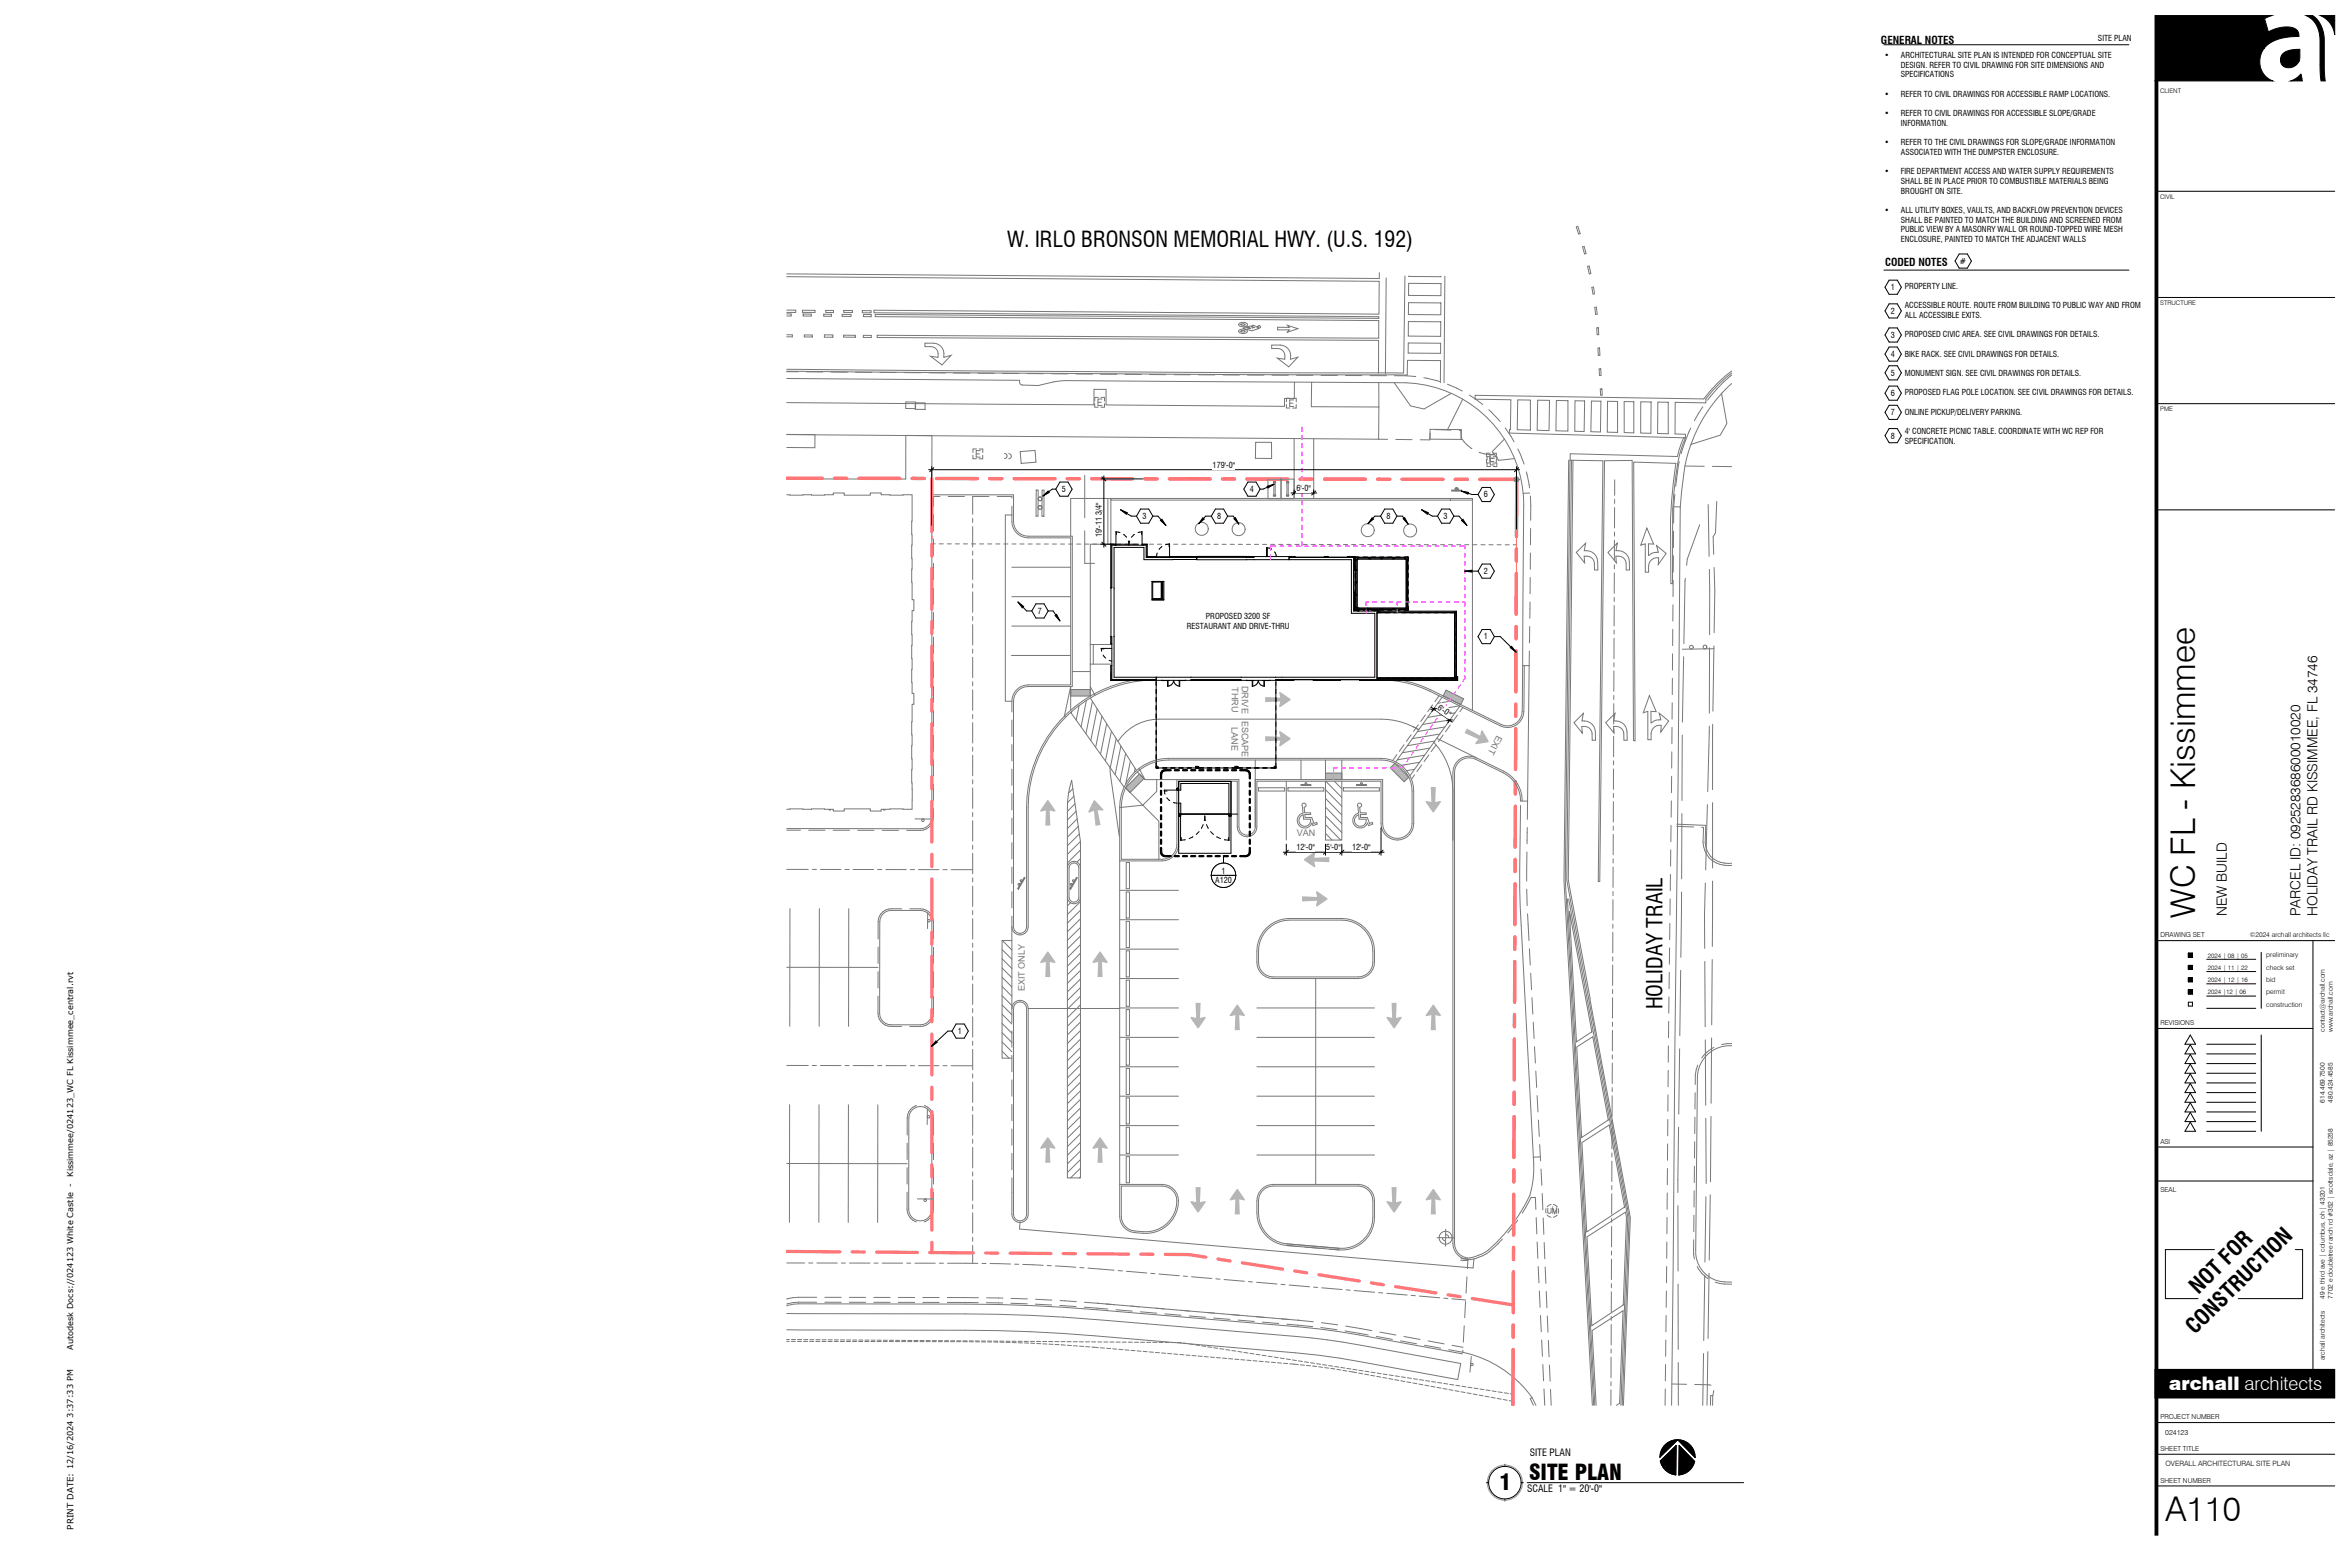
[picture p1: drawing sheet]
<svg xmlns="http://www.w3.org/2000/svg" width="914mm" height="610mm" viewBox="0 0 914 610" stroke-linecap="round" stroke-linejoin="round" font-family="sans-serif">
<defs><g id="words">
<g font-size="13.2">
<text x="854.2" y="357" transform="rotate(-90 854.2 357)">WC FL - Kissimmee</text>
<text x="842.8" y="591.8">A110</text>
</g>
<g font-size="8.5">
<text x="391.9" y="96.2">W. IRLO BRONSON MEMORIAL HWY. (U.S. 192)</text>
<text x="647" y="392.7" transform="rotate(-90 647 392.7)">HOLIDAY TRAIL</text>
<text x="855.6" y="503.8" transform="rotate(-45 855.6 503.8)">NOT FOR</text>
<text x="854.2" y="519.5" transform="rotate(-45 854.2 519.5)">CONSTRUCTION</text>
<text x="595" y="575.6">SITE PLAN</text>
<text x="583.5" y="579.6">1</text>
</g>
<text font-size="7.2" fill="#feffff" x="844" y="540.9">archall architects</text>
<g font-size="5.5">
<text x="866.6" y="356.4" transform="rotate(-90 866.6 356.4)">NEW BUILD</text>
<text x="895.2" y="356.4" transform="rotate(-90 895.2 356.4)">PARCEL ID: 092528368600010020</text>
<text x="901.8" y="356.4" transform="rotate(-90 901.8 356.4)">HOLIDAY TRAIL RD KISSIMMEE, FL 34746</text>
</g>
<g font-size="4.2">
<text x="732" y="17.1">GENERAL NOTES</text>
<text x="733.6" y="103.6">CODED NOTES</text>
</g>
<g font-size="3.9">
<text x="595.3" y="566.5">SITE PLAN</text>
<text x="594.2" y="580.6">SCALE 1&quot; = 20'-0&quot;</text>
</g>
<g font-size="3.5" fill="#777">
<text x="479.3" y="267.3" transform="rotate(90 479.3 267.3)">THRU</text>
<text x="483.3" y="266.8" transform="rotate(90 483.3 266.8)">DRIVE</text>
<text x="483.2" y="280.4" transform="rotate(90 483.2 280.4)">ESCAPE</text>
<text x="479.3" y="282.9" transform="rotate(90 479.3 282.9)">LANE</text>
<text x="582.4" y="285.7" transform="rotate(116 582.4 285.7)">EXIT</text>
<text x="504.6" y="325.4">VAN</text>
<text x="398.8" y="385.6" transform="rotate(-90 398.8 385.6)">EXIT ONLY</text>
</g>
<text font-size="3.4" x="28.7" y="595.1" transform="rotate(-90 28.7 595.1)">PRINT DATE: 12/16/2024 3:37:33 PM</text>
<g font-size="3.2">
<text x="816.4" y="16.1">SITE PLAN</text>
<text x="733.4" y="22.5">•</text>
<text x="739.7" y="22.5">ARCHITECTURAL SITE PLAN IS INTENDED FOR CONCEPTUAL SITE</text>
<text x="739.7" y="26.3">DESIGN. REFER TO CIVIL DRAWING FOR SITE DIMENSIONS AND</text>
<text x="739.7" y="30">SPECIFICATIONS</text>
<text x="733.4" y="37.6">•</text>
<text x="739.7" y="37.6">REFER TO CIVIL DRAWINGS FOR ACCESSIBLE RAMP LOCATIONS.</text>
<text x="733.4" y="45.1">•</text>
<text x="739.7" y="45.1">REFER TO CIVIL DRAWINGS FOR ACCESSIBLE SLOPE/GRADE</text>
<text x="739.7" y="48.9">INFORMATION.</text>
<text x="733.4" y="56.5">•</text>
<text x="739.7" y="56.5">REFER TO THE CIVIL DRAWINGS FOR SLOPE/GRADE INFORMATION</text>
<text x="739.7" y="60.2">ASSOCIATED WITH THE DUMPSTER ENCLOSURE.</text>
<text x="733.4" y="67.8">•</text>
<text x="739.7" y="67.8">FIRE DEPARTMENT ACCESS AND WATER SUPPLY REQUIREMENTS</text>
<text x="739.7" y="71.6">SHALL BE IN PLACE PRIOR TO COMBUSTIBLE MATERIALS BEING</text>
<text x="739.7" y="75.3">BROUGHT ON SITE.</text>
<text x="733.4" y="82.9">•</text>
<text x="739.7" y="82.9">ALL UTILITY BOXES, VAULTS, AND BACKFLOW PREVENTION DEVICES</text>
<text x="739.7" y="86.6">SHALL BE PAINTED TO MATCH THE BUILDING AND SCREENED FROM</text>
<text x="739.7" y="90.4">PUBLIC VIEW BY A MASONRY WALL OR ROUND-TOPPED WIRE MESH</text>
<text x="739.7" y="94.2">ENCLOSURE, PAINTED TO MATCH THE ADJACENT WALLS</text>
<text x="762.7" y="102.7">#</text>
<text x="735.9" y="112.9">1</text>
<text x="741.2" y="112.3">PROPERTY LINE.</text>
<text x="741.2" y="119.9">ACCESSIBLE ROUTE. ROUTE FROM BUILDING TO PUBLIC WAY AND FROM</text>
<text x="735.9" y="122.1">2</text>
<text x="741.2" y="123.6">ALL ACCESSIBLE EXITS.</text>
<text x="735.9" y="131.4">3</text>
<text x="741.2" y="131.2">PROPOSED CIVIC AREA. SEE CIVIL DRAWINGS FOR DETAILS.</text>
<text x="735.9" y="138.9">4</text>
<text x="741.2" y="138.7">BIKE RACK. SEE CIVIL DRAWINGS FOR DETAILS.</text>
<text x="735.9" y="146.2">5</text>
<text x="741.2" y="146.3">MONUMENT SIGN. SEE CIVIL DRAWINGS FOR DETAILS.</text>
<text x="735.9" y="154.1">6</text>
<text x="741.2" y="153.8">PROPOSED FLAG POLE LOCATION. SEE CIVIL DRAWINGS FOR DETAILS.</text>
<text x="735.9" y="161.5">7</text>
<text x="741.2" y="161.4">ONLINE PICKUP/DELIVERY PARKING.</text>
<text x="735.9" y="170.6">8</text>
<text x="741.2" y="168.9">4' CONCRETE PICNIC TABLE. COORDINATE WITH WC REP FOR</text>
<text x="741.2" y="172.7">SPECIFICATION.</text>
<text x="471.9" y="182">179'-0&quot;</text>
<text x="413.2" y="191.4">5</text>
<text x="486.3" y="191.4">4</text>
<text x="504.5" y="191">6'-0&quot;</text>
<text x="577.5" y="193.5">6</text>
<text x="444.6" y="201.9">3</text>
<text x="473.7" y="201.9">8</text>
<text x="539.6" y="201.9">8</text>
<text x="561.7" y="201.9">3</text>
<text x="428.8" y="209.1" transform="rotate(-90 428.8 209.1)">19'-11 3/4&quot;</text>
<text x="577.5" y="223.3">2</text>
<text x="403.8" y="238.8">7</text>
<text x="461.8" y="244.6">RESTAURANT AND DRIVE-THRU</text>
<text x="469.3" y="240.9">PROPOSED 3200 SF</text>
<text x="577.5" y="248.8">1</text>
<text x="559.1" y="275.7" transform="rotate(36 559.1 275.7)">6'-0&quot;</text>
<text x="504.5" y="330.8">12'-0&quot;</text>
<text x="516.1" y="330.8">5'-0&quot;</text>
<text x="526.1" y="330.8">12'-0&quot;</text>
<text x="475.3" y="340">1</text>
<text x="472.9" y="343.5">A120</text>
<text x="372.8" y="402.2">1</text>
<text x="28.5" y="461.6" transform="rotate(-90 28.5 461.6)">-</text>
<text x="28.5" y="457.9" transform="rotate(-90 28.5 457.9)">Kissimmee/024123_WC FL Kissimmee_central.rvt</text>
<text x="28.5" y="525.1" transform="rotate(-90 28.5 525.1)">Autodesk Docs://024123 White Castle</text>
</g>
<g font-size="2.8">
<text x="842.6" y="558.1">024123</text>
<text x="842.7" y="570.5">OVERALL ARCHITECTURAL SITE PLAN</text>
</g>
<g font-size="2.6">
<text x="840.7" y="364.7">DRAWING SET</text>
<text x="875.5" y="364.7">©2024 archall architects llc</text>
<text x="881.9" y="372.4">preliminary</text>
<text x="881.9" y="377.2">check set</text>
<text x="881.9" y="382">bid</text>
<text x="881.9" y="386.8">permit</text>
<text x="881.9" y="391.8">construction</text>
<text x="840.7" y="398.9">REVISIONS</text>
<text x="904.7" y="401.4" transform="rotate(-90 904.7 401.4)">contact@archall.com</text>
<text x="907.9" y="401.4" transform="rotate(-90 907.9 401.4)">www.archall.com</text>
<text x="904.7" y="428.9" transform="rotate(-90 904.7 428.9)">614.469.7500</text>
<text x="907.9" y="428.9" transform="rotate(-90 907.9 428.9)">480.424.4585</text>
<text x="840.7" y="445">ASI</text>
<text x="840.7" y="463.8">SEAL</text>
<text x="904.7" y="505.2" transform="rotate(-90 904.7 505.2)">49 e third ave | columbus, oh | 43201</text>
<text x="907.9" y="505.2" transform="rotate(-90 907.9 505.2)">7702 e doubletree ranch rd #352 | scottsdale, az | 85258</text>
<text x="904.7" y="529.2" transform="rotate(-90 904.7 529.2)">archall architects</text>
<text x="840.7" y="552.2">PROJECT NUMBER</text>
<text x="840.7" y="564.5">SHEET TITLE</text>
<text x="840.7" y="576.8">SHEET NUMBER</text>
</g>
<g font-size="2.5">
<text x="840.6" y="36.1">CLIENT</text>
<text x="840.6" y="77.4">CIVIL</text>
<text x="840.6" y="118.8">STRUCTURE</text>
<text x="840.6" y="160.1">PME</text>
<text x="859.2" y="372.5">2024 | 08 | 05</text>
<text x="859.2" y="377.3">2024 | 11 | 22</text>
<text x="859.2" y="382">2024 | 12 | 16</text>
<text x="859.2" y="386.8">2024 |12 | 06</text>
</g>
</g></defs>
<path d="M537.1 238.3h4M537.1 263.8h7.3" fill="none" stroke="#646464" stroke-width=".39"/>
<g fill="#fff">
<path d="M527.6 217.6h.4v.4h-.4z" fill-rule="evenodd"/>
<path d="M527.6 226.4h.4v.4h-.4z" fill-rule="evenodd"/>
<path d="M527.6 221.5h.4v.4h-.4z" fill-rule="evenodd"/>
<path d="M527.6 231.2h.4v.4h-.4z" fill-rule="evenodd"/>
<path d="M527.6 236.1h.4v.5h-.4z" fill-rule="evenodd"/>
<path d="M528.1 217h.4v.4h-.4z" fill-rule="evenodd"/>
<path d="M537.4 217h.4v.4h-.4z" fill-rule="evenodd"/>
<path d="M532.8 217h.4v.4h-.4z" fill-rule="evenodd"/>
<path d="M542 217h.5v.4h-.5z" fill-rule="evenodd"/>
<path d="M546.7 217h.4v.4h-.4z" fill-rule="evenodd"/>
<path d="M528.1 236.7h.4v.4h-.4z" fill-rule="evenodd"/>
<path d="M537.4 236.7h.4v.4h-.4z" fill-rule="evenodd"/>
<path d="M532.8 236.7h.4v.4h-.4z" fill-rule="evenodd"/>
<path d="M542 236.7h.5v.4h-.5z" fill-rule="evenodd"/>
<path d="M546.7 236.7h.4v.4h-.4z" fill-rule="evenodd"/>
</g>
<path d="M546.2 238.3h19.7M566.2 238.5v25.1M544.4 263.8h21.5" fill="none" stroke="#646464" stroke-width=".39"/>
<g fill="#b6b6b6">
<path d="M427.9 442.5h.4l2.8 4.1-.4 .3-1.9-.4 .3 5.9h-2l.2-5.9-1.8 .4-.4-.2z" fill-rule="evenodd"/>
<path d="M407.5 442.5h.5l2.7 4.1-.3 .3-1.9-.4 .2 5.9h-1.9l.2-5.9-1.8 .4-.4-.2z" fill-rule="evenodd"/>
<path d="M407.5 370.2h.5l2.7 4.1-.3 .4-1.9-.5 .2 5.9h-1.9l.2-5.9-1.8 .4-.4-.2z" fill-rule="evenodd"/>
<path d="M492.3 286.4l5.9 .2-.4-1.8 .3-.4 4 2.7 .2 .4-4.3 2.9-.2-.4 .4-1.9-5.9 .3z" fill-rule="evenodd"/>
<path d="M492.3 271.2l5.9 .2-.4-1.8 .3-.4 4 2.7 .2 .3-4.3 2.9-.2-.3 .4-1.9-5.9 .2z" fill-rule="evenodd"/>
<path d="M570.8 283.4l5.2 2.8 .4-1.9 .5-.2 2.4 4.2v.4l-5.1 .8-.1-.4 1.2-1.6-5.4-2.3z" fill-rule="evenodd"/>
<path d="M556.8 306.2h1.9l-.2 5.8 1.8-.4 .4 .4-2.9 4.1-3-4.1 .3-.4 1.9 .4z" fill-rule="evenodd"/>
<path d="M507.4 334.2l4.2-2.7 .3 .3-.5 1.9 5.9-.3v2l-5.9-.2 .5 1.9-.4 .3-4-2.7z" fill-rule="evenodd"/>
<path d="M506.7 348.7l5.8 .2-.4-1.8 .4-.4 4 2.7 .1 .4-4.2 2.9-.3-.4 .4-1.9-5.8 .3z" fill-rule="evenodd"/>
<path d="M465.2 390.1h2l-.2 5.9 1.8-.4 .4 .3-2.9 4.2-3-4.2 .3-.3 1.9 .4z" fill-rule="evenodd"/>
<path d="M481.3 390.9h.4l2.8 4.1-.4 .3-1.9-.4 .3 5.9h-2l.2-5.9-1.8 .4-.4-.2z" fill-rule="evenodd"/>
<path d="M465.2 461.8h2l-.2 5.9 1.8-.4 .4 .3-2.9 4.1-3-4.1 .3-.4 1.9 .5z" fill-rule="evenodd"/>
<path d="M481.3 462.6h.4l2.8 4.1-.4 .3-1.9-.4 .3 5.8h-2l.2-5.8-1.8 .4-.4-.2z" fill-rule="evenodd"/>
<path d="M541.5 461.8h2l-.3 5.9 1.9-.4 .4 .3-2.9 4.1-3.1-4.1 .3-.4 2 .5z" fill-rule="evenodd"/>
<path d="M557.5 462.6h.5l2.7 4.1-.3 .3-1.9-.4 .2 5.8h-1.9l.2-5.8-1.8 .4-.4-.2z" fill-rule="evenodd"/>
<path d="M541.5 390.1h2l-.3 5.9 1.9-.4 .4 .3-2.9 4.2-3.1-4.2 .3-.3 2 .4z" fill-rule="evenodd"/>
<path d="M557.5 390.9h.5l2.7 4.1-.3 .3-1.9-.4 .2 5.9h-1.9l.2-5.9-1.8 .4-.4-.2z" fill-rule="evenodd"/>
<path d="M427.9 370.2h.4l2.8 4.1-.4 .4-1.9-.5 .3 5.9h-2l.2-5.9-1.8 .4-.4-.2z" fill-rule="evenodd"/>
<path d="M443.4 301.1l1.8 1.8-5.4 5.4-1.8-1.8z" fill-rule="evenodd"/>
<path d="M416.6 268.2h7.7v2.6h-7.7z" fill-rule="evenodd"/>
<path d="M562.7 268.5l6.9 3.3-1.2 2.3-6.8-3.4z" fill-rule="evenodd"/>
<path d="M541 298.7l1.8-1.8 5.4 5.4-1.8 1.8z" fill-rule="evenodd"/>
<path d="M425.6 311.4l.4-.1 3.4 3.6-.3 .4-1.9-.1 1.1 5.8-2 .3-.6-5.9-1.8 .7-.4-.1z" fill-rule="evenodd"/>
<path d="M407.5 311.3h.5l2.7 4.1-.3 .3-1.9-.4 .2 5.9h-1.9l.2-5.9-1.8 .4-.4-.2z" fill-rule="evenodd"/>
<path d="M515.8 300.7h6.4v2.6h-6.4z" fill-rule="evenodd"/>
<circle cx="566.8" cy="190.3" r=".64"/>
<circle cx="590.1" cy="186.5" r=".53"/>
<circle cx="393.5" cy="177.5" r=".25"/>
<circle cx="391.9" cy="177.4" r=".25"/>
</g>
<g fill="none" stroke="#777" stroke-width=".39">
<path d="M613.4 88.3l.6-.2 .9 2.8-.6 .2zM615.8 96l.6-.1 .8 2.7-.6 .2zM306.2 107.6l230.5 1.8-.1 12.8-196.5-1.5v1l196.5 1.5v.7l-196-1.6v.9l195.9 1.5v6.9l-195.2-1.2 .1 .9 195.1 1.1-.1 12.7M536.7 106.1v2.3l-230.5-1.9M539.4 108.1l-.3 37.3M546.7 107.4l-.5 37.7-94-.3-146-1.1M548.1 117.7l12.6 .1v4.7l-12.6-.1zM548.2 110.2l12.6 .1-.1 4.7-12.6-.1zM548.2 107.4l12.6 .2v-.2M562.3 107.4l-.4 41.5M617.8 103.6l.6-.1 .7 2.9-.7 .1zM619.5 111.8l.6-.1 .4 2.6-.6 .1z"/>
<path d="M620.6 119.6l.6-.1 .3 2.8h-.6zM306.2 120.6l3.5 .1-.1 .9-3.4-.1M306.2 122.1h1.7v.8h-1.7M306.2 130.2h2.1v.8h-2.1M312.3 120.7h4.9v.9l-4.9-.1zM312.5 122.2h3.2v.8l-3.2-.1zM313 130.3h3.1v.8h-3.1zM320.5 122.3h3.1l-.1 .8-3-.1zM320.8 130.3h3.3v.9h-3.3zM321.4 120.7l3 .1v.8h-3.1zM327.7 122.3h3.5v.8h-3.5zM328.3 130.4h4.6l-.1 .8h-4.5z"/>
<path d="M328.4 120.8h3.3v.8l-3.3-.1zM335.6 120.8l3.4 .1v.8h-3.4zM336 130.5h3.1v.8h-3.1zM336 122.3l3 .1v.8h-3zM359.9 133.5a6.1 6.1 0 0 1 6.8 2l.6 2v1.5l2.8-.8-3.5 3.8-4.4-3.4 2.8 .4a3.1 3.1 0 0 0-2.8-4.2l-2.3 .1zM482.2 128.5a2.5 2.5 0 0 1 3.2 .2v.4a2.27 2.27 0 0 1-3.4-.2zM482.2 125.9a2.5 2.5 0 0 1 3.2 .2v.4a2.27 2.27 0 0 1-3.4-.2zM483 128.7l1.3-.1 .2 .4-1.2 .2-.3-.2zM483 126.1l1.3-.1 .3 .4-1.2 .2-.4-.2zM484.2 127.2l2.4 .6-.2-.3-.9 .1-.2-.5 1.6-.3 .4 .8 .8-.2-1-.4 .5-.5 1.7 1v-.4l.5-.3a.47 .47 0 0 1 .6 .1 .47 .47 0 0 1 0 .6 .47 .47 0 0 1-.7 0h-.3l.3 .4-2.5 .8-3.4-1zM494.9 134.2a6.1 6.1 0 0 1 6.8 2l.6 2-.1 1.6 2.8-.8-3.5 3.7-4.4-3.4 2.9 .5a3.1 3.1 0 0 0-2.8-4.2h-2.3zM497.2 127.3l4.5 .1-.7-.8 4.1 1.3-4.1 1.3 .7-.9h-4.5z"/>
<path d="M548.1 125.1l12.6 .1-.1 5.6-12.6-.1zM560.6 133.5v4l-12.6-.1v-4l12.6 .1M621.3 127.5h.7l.1 2.7h-.6zM621.8 135.4h.6l.2 2.8-.6 .1zM306.2 147.2l90.6 .8v.9l.6 .8 6.6 .3 6.1-1.4 4-.5 133 .8a47.6 47.6 0 0 1 45.9 47.8l-.5 62.2M306.2 144.6h4.5M313.8 144.7h6.4M323.4 144.7l6.3 .1M332.9 144.8l6.4 .1M342.4 144.9h6.4M352 145h6.3M352.5 156.4h3.8v2.5h-3.8z"/>
<path d="M356.2 156.7h3.8v2.6l-3.9-.1zM361.5 145l6.4 .1M371 145.1l6.4 .1M380.6 145.2h6.3M390.1 145.3h6.4M399.6 145.3l6.4 .1M409.2 145.4l6.3 .1M418.7 145.5h6.4M426 157v1.4h1.4M427.3 156.5h1.2M427.4 154.6h-1.4v1.4M428.3 145.6h6.3"/>
<path d="M428.4 154.6h1.4v1.4M428.9 155.2h-1.6v2.6h1.6M429.8 157v1.4h-1.4M437.8 145.6l6.3 .1M447.3 145.7l6.4 .1M456.9 145.8h6.3M466.4 145.8h6.3M475.9 145.9h6.4M485.5 145.9h6.3M495 145.9l6.3 .1M500.6 157.3v1.4h1.4M501.9 156.8h1.2"/>
<path d="M502 154.9h-1.4v1.4M503 154.9h1.4v1.4M503.5 155.6h-1.6v2.5h1.6M503.7 148.7v6.3h-3.8v3.1l-69.5-.6v-6h-4.7v6l-119.5-.9M504.4 157.4v1.4l-1.4-.1M504.5 146h6.4M510.4 148.7l-.1 9.5 26.3 .1-.1 12.6-230.3-1.8M514.1 146l6.3 .1M523.6 146.1h6.3M533.1 146.1l6.4 .1M536.5 148.8l.1 9.5M542.5 148.9l6.4 9 5.2 1.2 10.7-6.1"/>
<path d="M542.7 146.2l8.2 .3M547.7 140.1l-.1 5.8-95.4-.3-146-1.2M548 140.2l12.6 .1-.1 8.6M554.1 146.9l6.1 1.5M563.2 149.5l5.8 2.6M569.2 155.3l-5.9 11.9M571.8 153.7l5.2 3.6M579.4 159.4l4.4 4.6M590.6 155.6h4.9v11.7l-5.1-.1zM598.4 155.7l4.6 .1-.2 11.7-4.6-.1zM605.7 155.8l4.5 .1-.1 11.8-4.6-.1zM612.9 155.9l3.7 .1-.1 11.9-3.7-.1z"/>
<path d="M619.3 156l3.7 .1-.2 11.9-3.7-.1zM622.3 143.5h.6l.2 2.5-.7 .1zM622.7 151.3h.7l.1 2.4-.6 .1zM625.6 156.1l3.9 .1v12l-4-.1zM632 156.2l3.8 .1v12.1l-3.8-.1zM638.5 156.3l4 .1-.1 12.2-4-.1zM645.1 156.4l4.1 .1v12.3l-4.2-.2zM662.6 158.2l-3.2 5.5M669.9 153.1l2.1 11.7-2.6 4.5-11.4 3.6M673.9 149.2a57.6 57.6 0 0 0-18.7 35.5l-1.3 12.6-3.4 349.4M673.9 144.3a51.6 51.6 0 0 0-10.9 10.9l-89-1.4v1.5l13.9 .2-.1 11.6h-.4v1.4l68.5 1.8v-1.4l-4.1-.1 .1-12.3 11.9 .2v-1.5a50.2 50.2 0 0 1 10.1-10.1M673.9 145.9a50.4 50.4 0 0 0-9.4 9.8"/>
<path d="M306.2 169l10.9 .1v5.1l-10.9-.1M378.6 177.1v1.4h1.4M379.9 176.6h1.3M380 174.7h-1.4v1.3M381 174.7h1.4v1.4M381.5 175.3h-1.6v2.5l1.6 .1M382.4 177.1v1.4h-1.4M390.9 176.4a1.02 1.02 0 0 1 1 1 1.02 1.02 0 0 1-1 1M392.5 176.5a1.02 1.02 0 0 1 1 1 1.02 1.02 0 0 1-1 1M397 175.7l5.8-.5 .4 4.6-5.8 .5zM488.6 172.1h6.2v6.3l-6.3-.1zM503.6 170.6v23.3"/>
<path d="M511.2 170.7v23.2M536.5 170.9h3.5M543.2 171h6.3M556.5 167l12.2 .1-.1 3.8-12.1-.1zM556.5 168.5l-.1 2.6h-3.7M558.3 167.1l6.4 .2M567.8 167.4h.7l.1 2.9a13.5 13.5 0 0 0 4.2 4.3M575.6 176a13.5 13.5 0 0 0 5.9 .8M578.5 178.7v1.4h1.4M579.7 178.2h1.3M579.9 176.3h-1.4v1.4M579.9 179.6h1.3"/>
<path d="M580.1 177.7h-1.4v1.4M580.9 176.3h1.4v1.4M581.1 177.7h1.4v1.4M581.3 177l-1.5-.1-.1 2.6h1.6M581.5 178.3h-1.6v2.5l1.6 .1M581.5 176.8l1.7 2.3 6.2-.7M582.3 178.7v1.4h-1.4M585.4 170.8l-4.7 4.9 .8 1.1M585.8 166.5l3.4 5.3M590.7 174.6l2.4 5.9M610.4 179l-1.8 163.5 11.1 204.2M611 179l-1.9 163.5 11.1 204.2"/>
<path d="M611.1 176.5l41.6 1.1 2.5-7.3h.7a49.5 49.5 0 0 0-3.9 15.9l-1.1 12-.1 28.9-.6-.1-.1-24.8 1.1-14.7 1-7.2-16.5-.5 .6 108.4-.6-.1-.6-109-10.7 .1-1.9 163.7h-.6l1.9-163.7-12.8-.2zM611.5 179l-1.8 163.4 24.3 131.2-2.7 73.1M612.1 179.1l-1.8 163.3 8.5 46.1M653.5 179.6l-1.4 9.6M657.9 166.5l-2.2 5.4-1.5 4.6M306.2 192.5l14.7 .1 3.4-.1v-.7h4.2v.8h10.2v-.8h4.2v.7l3.4 .1 8.6-.1-.1 34 .1 6.8h.7v4.2h-.7l-.1 4.3v23.7l.1 4.3h.7v4.2h-.7l-.1 6.8 .1 34-8.6-.1-2 .1v.3h-.4v-.3h-1v.7h-4.2v-.8h-10.2v.8h-4.2v-.7h-1.2v.3h-.4v-.3l-1.8-.1-14.7 .1M306.2 186.3l46.3 .1v-17l10.2 .1-.1 23M365.8 193.1h-2.5v3.9M369 193.1h6.3M384.8 193.1h-6.3v7M388 193.1h5.8v.7M393.8 196.9v3.4"/>
<path d="M403.2 190.7h.8l-.1 10.1h-.7zM405.5 190.7h.8l-.1 10.1h-.7zM422.1 184.9v16.5M431.1 193.9v17.8M432.3 193.9h140.7v.7h-140.7zM493.4 186.4h5.1v7.6h-5.1zM495.6 187.7h.1M495.6 192.8h.1M495.6 192.7h.1M495.7 187.6h.1M495.7 192.7l.1 .2 .4-.2M495.7 187.6l.1-.2 .4 .2"/>
<path d="M495.7 187.6v5.1M495.7 187.9l-.2-.5h.9l-.2 .5M495.7 192.5l-.2 .5h.9l-.2-.5M496.2 187.6v5.1M496.3 187.7h.1M496.3 192.8h.1M496.3 192.7h.1M496.3 187.6h.1M498.5 186.4h5.1v7.6h-5.1zM500.7 187.7h.1M500.7 192.8h.1M500.7 192.7h.1"/>
<path d="M500.8 187.6h.1M500.8 187.9l-.2-.5h.9l-.2 .5M500.8 192.5l-.2 .5h.9l-.2-.5M501.3 187.6l-.1-.2-.4 .2v5.1l.1 .2 .4-.2M501.3 187.6v5.1M501.4 187.7h.1M501.4 192.8h.1M501.3 192.7h.2M501.3 192.7h.1M501.3 187.6h.1M564.4 194.1v.7M564.9 190.7h3.8v.4l-3.8-.1z"/>
<path d="M566.6 190l.6 .2-.4 .5-.3-.2zM573 194.6v81.7M578.7 180.1v1.4h1.4M582.5 180.1v1.4h-1.4M594 183.6l1.2 6.2M595.3 191.8l-2.6 .1M595.6 193v9.4M628.3 197.5v7.9M628.3 194.3v1.6M628.4 186.7l-.1 6M651.3 197.2h2.6M651.3 197.2v6.3"/>
<path d="M651.7 192.3l-.4 4.9M655.7 181.3l7.5 .1M664.7 196.3l.4 20.1M666.4 181.4l7.5 .1M668.1 195l-.5 12.3-.9 1.5 .2 6.9M362.6 211.6h1.3M363.3 200.1v6.4M363.3 209.7v6.3M363.3 219.2v6.4M365.5 211.6h1.6M368.6 211.6h1.6M371.8 211.6h1.6"/>
<path d="M374.9 211.6h1.6M378.1 211.6h1.5M378.5 201.7v1.5M378.5 204.8v8M378.5 214.4v1.6M378.5 217.5v8M381.2 211.6h1.6M384.4 211.6h1.5M387.5 211.6h1.6M390.6 211.6h1.6M391.2 200.3h2.6a7.9 7.9 0 0 0 2.4 7.5l1.2 .8 2.7 .6h16.5v57.2h-16.5a6.4 6.4 0 0 0-6.3 6.4h-2.6zM393.8 211.6h1.6"/>
<path d="M396.9 211.6h1.6M400.1 211.6h1.6M403.2 211.6h1.6M406.4 211.6h1.6M409.5 211.6h1.6M412.7 211.7h1.6M415.8 211.7h1.6M416.6 208.6v-14.7h15.7v17.8h-8v39h8M419 211.7h1.6M422.1 211.7h1.6M422.1 206.5v12.7h3.8M425.3 211.7h1.5"/>
<path d="M428.4 211.7h1.6M431.5 211.7h1.6M434.7 211.7h1.6M437.8 211.7h1.6M441 211.7h1.6M444.1 211.7h1.6M447.3 211.7h1.6M450.4 211.7h1.6M453.6 211.7h1.6M456.7 211.7h1.6M459.9 211.7h1.6M463 211.7h1.6"/>
<path d="M466.2 211.7h1.5M469.3 211.7h1.6M472.4 211.7l1.6 .1M475.6 211.8h1.6M478.7 211.8h1.6M481.9 211.8h1.6M485 211.8h1.6M488.2 211.8h1.6M491.3 211.8h1.6M494.5 211.8h1.6M497.6 211.8h1.6M500.8 211.8h1.6"/>
<path d="M503.9 211.8h1.6M507.1 211.8h1.5M510.2 211.8h1.6M513.4 211.8h1.5M516.5 211.8h1.6M519.6 211.8h1.6M522.8 211.8h1.6M525.9 211.8h1.6M529.1 211.8h1.6M532.2 211.8l1.6 .1M535.4 211.9h1.6M538.5 211.9h1.6"/>
<path d="M541.7 211.9h1.6M544.8 211.9h1.6M548 211.9h1.6M551.1 211.9h1.6M554.3 211.9h1.5M557.4 211.9h1.6M560.5 211.9h1.6M563.7 211.9h1.6M566.8 211.9h1.6M570 211.9h1.6M573.1 211.9h1.6M576.3 211.9h1.6"/>
<path d="M579.4 211.9h1.6M582.6 211.9h1.6M585.7 211.9h1.6M588.9 211.9h1.3M595.5 215.1v6.4M595.6 205.6v6.3M613.4 214.9l3.6-3.6-.5 2.9a4.5 4.5 0 0 1 5.2 4.2l.1 3.3h-1.3l-.1-2.6a3.2 3.2 0 0 0-3.9-2.7l.2 2.6zM625.7 214.9l3.7-3.6-.6 2.9a4.5 4.5 0 0 1 5.2 4.2l.1 3.3h-1.3v-2.6a3.2 3.2 0 0 0-4-2.7l.2 2.6zM628.2 219.7v1.6M628.3 210.2l-.1 7.9M628.3 207v1.6M640.9 205.4l2.6 6.3-2-.1v4.4h.2a4.3 4.3 0 0 1 3.6-1.1l-.6-2.6 3.7 3-3.1 4.3 .2-2.6a3.3 3.3 0 0 0-4 3.3v2.3h-1.2l-.1-11-1.7 .5z"/>
<path d="M651.2 216.2l-.1 6.4M651.2 206.7v6.3M661.4 204.1l-4.8 13.4-.3 2.4M363.3 228.7v6.4M363.3 238.3v6.3M378.5 227.1v1.6M378.5 230.3v7.9M378.5 239.8v1.6M393.8 232.1h22.8M393.8 220.7h22.8M595.4 234.2l-.1 6.4M595.5 224.7l-.1 6.3"/>
<path d="M628.1 235.6v7.9M628.2 232.4v1.6M628.2 222.9v7.9M651 235.3v6.3M651.1 225.7l-.1 6.4M655.8 225l-.5 25.4M665.2 221.5l.1 25.4M667 220.7l.3 9-.3 16.5M363.3 247.8v6.4M363.3 257.4v6.3M378.5 243v7.9M378.5 252.5v1.6"/>
<path d="M378.5 255.7v7.9M393.8 255h22.8h-22.8M393.8 243.6h22.8M424.3 250.7v7.7M425.4 250.7v7.7M432.3 258.4h-8v12.4M592.5 258.9h.7l-.2 14.9a8.3 8.3 0 0 1-2.5 7.9 6.4 6.4 0 0 1-6.7 .7l-27.3-13.5a43.2 43.2 0 0 0-14.9-4.2M592.5 258.9l-.1 14.9a7.7 7.7 0 0 1-2.3 7.4 5.7 5.7 0 0 1-6 .6l-27.3-13.4-7.2-2.8-3.7-.9M593.2 258.9l1.9 .1-.7 52.7-2.7-.1a12.1 12.1 0 0 0-6.7-11l-10.7-5.2a5.7 5.7 0 0 0-8.3 5.1v183.2a5.8 5.8 0 0 0 9.2 4.7 15.6 15.6 0 0 0 7.3-5.2 66.2 66.2 0 0 0 12.8-18 37.3 37.3 0 0 0 1.5-12.5l-4.8-92.8a584.4 584.4 0 0 1-.3-46.6M595.1 253.3v5.7M595.3 243.7l-.1 6.4M628.1 257.8v1.6"/>
<path d="M628.1 248.3v7.9M628.1 245.1v1.6M650.9 254.3l-.1 6.4M650.9 244.8v6.4M655.2 255.5l-.5 25.4M665.3 252l-.1 25.4M667 251.2l-.4 25.5M667 252.4l-12.3 .2M363.3 266.9v6.3M363.3 276.4v6.4M378.5 265.2v1.6M378.5 268.4v7.9"/>
<path d="M378.5 277.9v1.6M393.8 272.8v4.1M416.6 276.3v-9.2l-2.4 11.5 .5 .4M416.6 268.2h7.7v2.6h-7.7zM416.6 277.1l20.8 29.1M417 276.8l-.1 .7M417.3 261.3h7M419.9 274.4l-1.1 5.7M422.8 272.5l-2.1 10.3M424.3 267.1l1.8 3.4M424.3 271.5l17.9 28.2M425.1 272.9l-2.5 12.5"/>
<path d="M427 275.8l-2.5 12.3M428.8 278.6l-2.4 12.1M432.3 261.8v2.9h2M440.6 264.7a50.2 50.2 0 0 0-41.1 49.4v46.4a2.54 2.54 0 0 1-2.6 2.6 2.54 2.54 0 0 1-2.5-2.6v-87.7a5.7 5.7 0 0 1 5.7-5.7h17.2v-58.5h-17.2a5.7 5.7 0 0 1-5.7-5.7v-10.4h-31.8v125.5a4.4 4.4 0 0 1-4.4 4.4l-52-.1M445.3 264.7a49.6 49.6 0 0 0-45.2 49.4v46.4a3.2 3.2 0 0 1-3.2 3.2 3.2 3.2 0 0 1-3.1-3.2M554.7 278.1l-1.9 2.6M557.5 274.2l-1.9 2.6M560 270.7l-1.6 2.2M561.2 271.2l-18.1 25.2M562.7 268.5l6.9 3.3-1.2 2.3-6.8-3.4zM564.3 272.8l-4.8 .8M566.2 277.3l-10.7 1.8"/>
<path d="M567.1 278.2l-1.8 2.6M568 274.6l-10.5 1.7M568.1 274.7l-19.4 27.1M569.3 275.2l-1.2 1.7M628 273.7v8M628 270.5v1.6M628 261v8M641.9 270.6l2.6 6.3-2-.2v4.5h.2a4.3 4.3 0 0 1 3.6-1.2l-.6-2.6 3.6 3.1-3 4.3 .1-2.6a3.3 3.3 0 0 0-3.9 3.2v2.4h-1.3v-11.1l-1.7 .6zM650.7 273.4v6.4M650.8 263.9l-.1 6.3M363.3 286v6.3M363.3 295.5v6.3"/>
<path d="M378.5 281.1v8M378.5 290.6v1.6M378.5 293.8v8M393.8 280.1v6.4M393.8 289.7v6.3M393.8 299.2v6.3M430.7 281.5l-2.4 11.9M432 298.6l.1 2.9 3.5 23.8M432.5 284.4l-2.3 11.6M434.3 287.3l-2.3 11.4M436.2 290.2l-2.3 11.1M438 293.1l-2.2 10.9"/>
<path d="M439.9 296l-1.8 8.9M441.7 298.9l-.3 1.6M443.2 299l2.4 4.3M488.5 295.7v26M506.3 295.7v7.6M515.8 295.7v7.6M522.2 295.7v7.6M541 298.7l1.8-1.8 5.4 5.4-1.8 1.8zM543.6 293.6l-1.6 2.3M546.4 289.7l-1.9 2.6M549.1 285.9l-1.8 2.5M549.7 282.6l2.5 1.2"/>
<path d="M550.5 299.3l-3.1 .5M551.9 282l-1.8 2.6M552.1 283.9a28 28 0 0 0-14.7-4.1h-86.4a19.1 19.1 0 0 0-16 8.6M552.4 296.5l-7.1 1.2M553.2 297.6l-1.8 2.6M554.4 293.8l-10.7 1.8M556 293.7l-1.8 2.6M556.4 291l-10.7 1.8M558 288.8a28 28 0 0 1 7.4 18.9M558.3 288.3l-10.6 1.8M558.8 289.8l-1.8 2.6M559.1 287.2l26.2 12.9a12.7 12.7 0 0 1 7.1 11.5"/>
<path d="M560.3 285.5l-10.7 1.8M561.6 285.9l-1.9 2.6M562.3 282.8l-10.7 1.8M564.2 280l-10.6 1.8M564.4 282.1l-1.9 2.6M574.5 294.8a6.4 6.4 0 0 0-9.1 5.7v183.2a6.4 6.4 0 0 0 8.2 6.1M612.5 281.1l3.6-3.6-.5 3a4.5 4.5 0 0 1 5.2 4.2l.1 3.3h-1.3l-.1-2.7a3.2 3.2 0 0 0-3.9-2.7l.2 2.6zM624.8 281.1l3.7-3.6-.6 3a4.5 4.5 0 0 1 5.2 4.2l.1 3.3h-1.3v-2.7a3.2 3.2 0 0 0-4-2.7l.2 2.6zM627.9 299.1v8M627.9 296v1.6M627.9 286.4v8M628 283.3l-.1 1.5"/>
<path d="M650.6 292.5l-.1 6.3M650.6 282.9v6.4M654.6 286l-.1 25.4M665.2 282.5l-.7 25.4M666.5 281.7l-.1 25.5M356.1 318.6h6.1M363.3 314.6a7.5 7.5 0 0 1-2 7.3l-2 1-6.5 .1M363.3 305v6.4M378.5 303.4v1.5M378.5 306.5v8M378.5 316.1v1.6M378.5 319.2v8"/>
<path d="M393.8 308.7v6.4M393.8 318.3v6.3M417.1 303.9l-.2 .2M417.5 306.8l-1.7 1.7M417.9 309.8l-2.5 2.4M418.3 312.7l-2.9 2.9M418.8 315.6l-3.4 3.4M419.2 318.6l-3.8 3.7M438 306.5l13 13v14.8M438 306.5a17.6 17.6 0 0 0-1.6 7.6v20.2h15.8a5.7 5.7 0 0 0 5.8-5.7v-25.3h24.1v18.4a3.2 3.2 0 0 0 3.2 3.2 3.2 3.2 0 0 0 3.2-3.2M441.3 300.6a19.1 19.1 0 0 1 13.5-5.6h82.6a12.7 12.7 0 0 1 12.7 12.7v12.7a6.4 6.4 0 0 1-6.3 6.4 6.4 6.4 0 0 1-6.4-6.4v-16.5h-48.3v17.8a3.8 3.8 0 0 1-3.8 3.8 3.8 3.8 0 0 1-3.8-3.8v-17.8h-22.9v24.7a6.4 6.4 0 0 1-6.4 6.3h-16.5v-20.8a19.1 19.1 0 0 1 5.6-13.5zM442.6 300.3l3 3h12.4"/>
<path d="M443.4 301.1l1.8 1.8-5.4 5.4-1.8-1.8zM450.1 303.3v4.5l-5.4 5.4-9 .9M489.7 306.5h10.2v1.2h-10.2zM500.5 303.9v22.9M501.2 306.5h14v1.2h-14zM506.3 305.2h3.8v.4h-3.8zM506.3 317.4l.8-.4 .2 1.7h2.7a2.31 2.31 0 0 1-3 2.6 2.31 2.31 0 0 1-.7-3.9zM506.8 312.8l1-.3 .4 .3-.2 1-.5 .3 .2 2.1h2.3v.7h-2.2l.1 1.1h2.6l.8 2.3 1.1-.4 .2 .7-1.7 .6-.3-1a2.97 2.97 0 0 1-5 1 2.97 2.97 0 0 1 1.5-4.9zM508 304.5l.5 .2-.3 .5-.3-.1zM515.8 303.9v22.9h6.4v-22.9M515.8 300.7h6.4v2.6h-6.4zM515.8 317.4l6.4 6.5"/>
<path d="M515.8 314l6.4 6.5M515.8 310.6l6.4 6.5M515.8 307.2l6.4 6.5M515.9 303.9l6.3 6.4M519.3 303.9l2.9 3M522.8 306.5h14v1.2h-14zM527.9 305.2h3.8v.4h-3.8zM527.9 317.4l.8-.4 .2 1.7h2.7a2.31 2.31 0 0 1-3 2.6 2.31 2.31 0 0 1-.7-3.9zM528.4 312.8l1-.3 .4 .3-.2 1-.5 .3 .2 2.1h2.3v.7h-2.2l.1 1.1h2.6l.8 2.3 1.1-.4 .2 .7-1.7 .6-.3-1a2.97 2.97 0 0 1-5 1 2.97 2.97 0 0 1 1.5-4.9zM529.6 304.5l.6 .2-.1 .3-.6 .1zM548.2 302.3a12.1 12.1 0 0 0-10.8-6.6h-82.6a18.3 18.3 0 0 0-16.8 10.7M548.2 302.3l1.1 3.5 .2 1.9v12.7a5.7 5.7 0 0 1-5.7 5.8 5.7 5.7 0 0 1-5.7-5.8v-17.1h-49.6v18.4"/>
<path d="M550.5 301.4l-1.2 1.7M594.4 311.7v7M627.8 311.9v7.9M627.8 308.7v1.6M650.4 311.5l-.1 6.4M650.5 302l-.1 6.4M654.5 316.5l-.1 25.4M664.4 313l-.6 25.4M666.4 312.3v25.4M306.2 338.2h8.3M306.2 323h5.3M314.7 323h6.3"/>
<path d="M316.1 338.2h1.6M319.3 338.2h7.9M324.2 323h6.4M328.8 338.3h1.6M332 338.3h7.9M333.7 323h6.4M341.5 338.3h1.6M343.3 323h6.3M344.7 338.3h8M354.2 338.3h1.6M357.4 338.3h8M367 338.3h1.6"/>
<path d="M370.1 338.3h8.4M378.5 328.8v1.6M378.5 332v7.9M393.8 327.8v6.4M393.8 337.3v6.4M415.4 337.6a2.54 2.54 0 0 1 2.5-2.5 2.54 2.54 0 0 1 2.6 2.5M416.6 336.3a1.91 1.91 0 0 1 2-.5 1.91 1.91 0 0 1 1.2 1.8v11.4a1.91 1.91 0 0 1-1.9 2 1.91 1.91 0 0 1-1.9-2v-11.4zM419.6 321.5l-4.2 4.2M420 324.4l-4.6 4.6M420.4 327.4l-5 5M420.5 337.6v-10.2l-3.5-23.8a34.3 34.3 0 0 0-1.6 10.5v34.9M420.5 337.4h-.1"/>
<path d="M420.5 334l-1.4 1.4M420.5 330.7l-5.1 5M420.5 337.6v11.4M435.7 334.9v125.9M438.3 335.6h1.2v10.1h-1.2zM515.8 324.2l2.6 2.6M515.8 320.8l5.9 6M594.2 331.4l-.1 11.4M594.3 321.9l-.1 6.4M627.7 337.3v7.9M627.7 334.1v1.6M627.8 324.6l-.1 7.9"/>
<path d="M627.8 321.4v1.6M650.2 330.6l-.1 6.4M650.3 321.1l-.1 6.3M652.5 321.5l6.5 .2M652.6 320.6l11.2 .5-.3 6.6a8.6 8.6 0 0 0 10.4 8.1M662.2 321.8l.7 .1-.2 5.8a9.4 9.4 0 0 0 11.2 8.9M307.4 353.5l-.1 45.7M318.8 353.5v45.8M330.3 353.5l-.1 45.8M343.7 355.5l.9-.7 2.2-.6h11.4a4.4 4.4 0 0 1 4.4 4.4v35.6a4.4 4.4 0 0 1-4.4 4.5h-11.5a4.4 4.4 0 0 1-4.4-4.5l.1-35.6 .6-2.2zM350.9 353.5a8.1 8.1 0 0 0-8.1 1.9l-1 2.1-.1 7.8M354.1 353.5a8.1 8.1 0 0 1 8 2l1 2 .2 1.1v6.7"/>
<path d="M361 355.1l-.1 6.1M378.5 341.5v1.6M378.5 344.7v7.9M378.5 354.2v1.6M378.5 357.4v7.9M393.8 346.9v6.3M393.8 356.4v41.5M396.3 343.8l.6 .1-.3 .5-.5-.3zM397.2 342.3l.5 .2v.3l-.6 .1zM398.6 341.3l.3 .2-2.6 4.4-.3-.2zM415.4 349v109.2h5.1v-109.2M415.4 349a2.54 2.54 0 0 0 2.5 2.6 2.54 2.54 0 0 0 2.6-2.6"/>
<path d="M415.4 349.1h.1M416.6 351.2l-1.2 1.2M416.6 343.8l.6 .1v.3l-.6 .2zM417.5 342.3l.6 .2-.1 .3-.6 .1zM418.9 341.3l.3 .2-2.5 4.4-.4-.2zM420.5 357.4l-5.1 5.1M420.5 354.1l-5.1 5M420.5 350.8l-5.1 5M435.7 357.8h22.9M435.7 346.4h22.9M438.3 358.4h1.2v10.2h-1.2zM438.3 347h1.2v10.2h-1.2z"/>
<path d="M594.1 346l.2 6.3M594.4 355.5l.6 10.4M610 349.7l10.6 197M610.4 349.7l23.1 123.9-2.8 73.1M627.6 359.5v1.6M627.7 350l-.1 7.9M627.7 346.8v1.6M649.8 359.2l-.1 6.4M649.9 349.7v6.3M650 340.1v6.4M654.4 347l-.3 25.4M663.6 343.5l-.3 12.6 .1 12.8"/>
<path d="M666.4 342.8l-.1 25.4M306.2 376.3h35.5M341.7 378v6.4M341.7 368.5v6.3M363.3 368.5v6.3M363.3 378v6.4M378.5 366.9v1.6M378.5 370.1v7.9M378.5 379.6v1.6M389.9 376.6l3.9 3.8M389.9 373l3.9 3.8M389.9 369.4l3.9 3.8"/>
<path d="M390.1 365.9l3.7 3.7M393.8 365.9h-3.9v45.8h3.9M420.5 377.5l-5.1 5M420.5 374.2l-5.1 5M420.5 370.8l-5.1 5M420.5 367.5l-5.1 5M420.5 364.1l-5.1 5M420.5 360.8l-5.1 5M435.7 369.2h22.9M438.3 369.9h1.2v10.1h-1.2zM492.8 361a12.7 12.7 0 0 1 9-3.7h20.4a12.7 12.7 0 0 1 12.7 12.7 10.3 10.3 0 0 1-1.4 8.3 6.4 6.4 0 0 1-5 2.4h-33a6.4 6.4 0 0 1-6.4-6.4 16.7 16.7 0 0 1 2.4-11.7zM493.3 361.5a12.1 12.1 0 0 1 8.5-3.6h20.4a12.1 12.1 0 0 1 12 12.1 9.7 9.7 0 0 1-1.2 7.9 5.7 5.7 0 0 1-4.5 2.1h-33a5.7 5.7 0 0 1-5.8-5.7 16.1 16.1 0 0 1 2.3-11.4z"/>
<path d="M595.2 369.1l.3 6.3M595.7 378.6l.3 6.4M627.6 375.4l-.1 8M627.6 372.2v1.6M627.6 362.7v8M649.6 378.3l-.1 6.3M649.7 368.7l-.1 6.4M654 377.5l-.3 25.4M663.4 374l.2 25.4M666.3 373.3l-.2 25.4M341.7 387.5v6.7a5.1 5.1 0 0 0 5 5.1h4.2M363.3 387.6v6.6a5.1 5.1 0 0 1-5.1 5.1h-4.2"/>
<path d="M378.5 382.8v8M378.5 392.3v1.6M378.5 395.5v8M389.9 398.1l3.9 3.9M389.9 394.5l3.9 3.9M389.9 390.9l3.9 3.9M389.9 387.4l3.9 3.8M389.9 383.8l3.9 3.8M389.9 380.2l3.9 3.8M393.8 392.3a3.2 3.2 0 0 1 3.1-3.2 3.2 3.2 0 0 1 3.2 3.2M395.4 390.3a2.54 2.54 0 0 1 4.1 2v80.1a2.54 2.54 0 0 1-2.6 2.6 2.54 2.54 0 0 1-2.5-2.6v-80.1l.1-.8zM400.1 392.3v80.1a3.2 3.2 0 0 1-3.2 3.2"/>
<path d="M400.1 392.3h35.6M420.5 397.6l-5.1 5M420.5 394.2l-5.1 5M420.5 390.9l-5.1 5M420.5 387.6l-5.1 5M420.5 384.2l-5.1 5M420.5 380.9l-5.1 5M435.7 392.1h22.9M435.7 380.7h22.9M438.3 392.8h1.2v10.1h-1.2zM438.3 381.3h1.2v10.2h-1.2zM489.1 392.1h45.8"/>
<path d="M512 380.7v80.1M596.2 388.1l.3 6.4M596.7 397.7l.3 6.3M618.7 388.6l15.7 85-2.7 73.1M627.5 397.7v1.6M627.5 388.1v8M627.5 385v1.5M649.4 397.4l-.1 6.3M649.5 387.8l-.1 6.4M306.2 414.5h8.3M316.1 414.5h1.6M319.3 414.5h7.9"/>
<path d="M328.8 414.5h1.6M332 414.5h7.9M341.5 414.5h1.6M344.7 414.6h8M354.2 414.6h1.6M357.4 414.6h8M367 414.6h1.6M370.1 414.6h8.4M378.5 405.1v1.5M378.5 408.2v8M378.5 417.8v1.6M389.9 408.9l2.8 2.8"/>
<path d="M389.9 405.3l3.9 3.8M389.9 401.7l3.9 3.8M393.8 401v6.4M393.8 410.6v6.3M420.5 417.7l-5.1 5M420.5 414.3l-5.1 5M420.5 411l-5.1 5M420.5 407.6l-5.1 5M420.5 404.3l-5.1 5M420.5 400.9l-5.1 5M435.7 415h22.9M435.7 403.6h22.9"/>
<path d="M438.3 415.6h1.2v10.2h-1.2zM438.3 404.2h1.2v10.2h-1.2zM489.1 415h45.8M489.1 403.6h45.8M597.1 407.2l.4 6.3M597.6 416.7l.4 6.4M613.6 407.3l6.2-4 6.1 32.4-10.4 6.8zM619.5 401.4l-6 3.9-2.8-50.8 8.8 47M627.4 413.6v7.9M627.4 410.4v1.6M627.5 400.8l-.1 8M649.2 416.4l-.1 6.4"/>
<path d="M649.2 406.9v6.3M653.6 408l-.3 25.4M660.7 414.4l-1 3.8v3.7M663.6 404.5l.2 25.5M666.1 403.8l-.2 25.4M667 407.5a12.1 12.1 0 0 0-4.8 4.1M673.9 406.8a12.6 12.6 0 0 0-13.4 11.5l-.6 67.7a12.1 12.1 0 0 0 14 12.8M673.9 406l-4 .3M307.3 429.7l-.1 45.8M318.7 429.8l-.1 45.7M330.2 429.8l-.1 45.7M341.6 429.8l-.1 45.8"/>
<path d="M355 431.8a4.5 4.5 0 0 1 4.9-1 4.5 4.5 0 0 1 2.7 4.1v35.6a4.5 4.5 0 0 1-4.5 4.5 4.5 4.5 0 0 1-4.5-4.6l.1-35.5 .6-2.2zM356.6 430.1a5 5 0 0 0-3.6 4.8v6.6M359.7 430.1a5 5 0 0 1 3.6 4.8v6.7M360.9 431.4l-.1 6.1M378.5 420.9v8M378.5 430.5v1.6M378.5 433.7v7.9M393.8 420.1v6.4M393.8 429.6v6.4M393.8 439.2v6.3M420.5 437.7l-5.1 5M420.5 434.4l-5.1 5"/>
<path d="M420.5 431l-5.1 5M420.5 427.7l-5.1 5M420.5 424.3l-5.1 5.1M420.5 421l-5.1 5M435.7 437.9h22.9M435.7 426.4h22.9M438.3 438.5h1.2v10.2h-1.2zM438.3 427.1h1.2v10.2h-1.2zM489.1 437.9h45.8M489.1 426.4h45.8M598.2 426.2l.3 6.4M598.7 435.7l.3 6.4"/>
<path d="M627.3 439v7.9M627.3 435.8v1.6M627.4 426.3l-.1 7.9M627.4 423.1v1.6M649 435.5v6.3M649.1 426l-.1 6.3M653.2 438.5l-.3 25.4M659.6 434.6l-.1 6.4M659.7 425.1l-.1 6.4M663.8 435l.1 25.5M665.8 434.3l-.2 25.4M306.2 452.6l46.8 .1"/>
<path d="M353 454.3v6.3M353 444.7v6.4M363.3 444.8v6.3M363.3 454.3v6.3M378.5 443.2v1.6M378.5 446.4v7.9M378.5 455.9v1.6M378.5 459.1v7.9M393.8 458.3v14.1a3.2 3.2 0 0 0 3.1 3.2M393.8 448.7v6.4M420.5 457.8l-.5 .4M420.5 454.4l-3.9 3.8"/>
<path d="M420.5 451.1l-5.1 5M420.5 447.8l-5.1 5M420.5 444.4l-5.1 5M420.5 441.1l-5.1 5M435.7 449.3h22.9M438.3 450h1.2v10.1h-1.2zM489.1 449.3h45.8M599.2 445.3l.3 6.3M599.4 450l-2.8 .2M599.7 454.8l.3 6.3M615.6 444.5l10.6-6.9 6 32-14.7 9.7zM627.3 451.7l-.1 7.9"/>
<path d="M627.3 448.5v1.6M648.9 454.6l-.1 6.3M648.9 445v6.4M659.4 453.7l-.1 6.4M659.5 444.2l-.1 6.3M353 463.8v6.6a5.1 5.1 0 0 0 3.5 4.9M357 466.4h6.1M363.3 463.8v6.7a5.1 5.1 0 0 1-3.6 4.8M378.5 468.6v1.6M378.5 471.8v7.9M396.9 475.6l-.2 2.5 176.6 15.2 .3-3.5M435.7 460.8h16.5a6.5 6.5 0 0 1 6.3 8.2 12.7 12.7 0 0 1-13.7 10.8 8.7 8.7 0 0 1-7.8-2.8l-1.1-2.5-.2-1.3z"/>
<path d="M436.4 461.4h15.8a5.9 5.9 0 0 1 5.6 7.7 12.1 12.1 0 0 1-12.9 10.1 8.1 8.1 0 0 1-7.4-2.6l-1-2.2-.1-1.2zM490.5 463.2a6.4 6.4 0 0 1 5-2.4h33a6.4 6.4 0 0 1 6.4 6.3 21.6 21.6 0 0 1-1.3 12 12.7 12.7 0 0 1-12.5 7.1l-20.4-1.7a12.7 12.7 0 0 1-11.6-12.6l.2-6.2zM491.9 462.7l1.1-.7 2.5-.6h33a5.7 5.7 0 0 1 5.7 5.7v6.5a12.1 12.1 0 0 1-13.1 12l-20.3-1.7a12.1 12.1 0 0 1-11.1-12 10.2 10.2 0 0 1 1.3-8.3zM562.6 478.2l-.1 6.6M590.6 474.6l-3.8 5.1M597.7 470.5l-.2-4.7-1.7 .1-3.4 6.1M597.8 473.7l.2 6.3M600.1 464.3l.3 6.4M600.5 473.8l.3 6.4M601.6 470.2v1.7M602.1 472.7l1.5 .9M602.3 470v1.6a.71 .71 0 0 0 .6 .5 .71 .71 0 0 0 .7-.4v-1.7"/>
<path d="M603.6 468.6l-1.5 .8M604.2 472.1l.1-2.1 .7 2.1 .8-2.1v2.1M604.5 468.6l1.5 .8M606 472.7l-1.6 .9M606.4 470.2v1.8M627.2 477.1l-.1 8M627.2 473.9v1.6M627.2 464.4v8M627.2 461.2v1.6M648.7 473.6v6.4M648.8 464.1l-.1 6.3M652.9 469l.1 25.5"/>
<path d="M659.2 472.8l-.1 6.3M659.3 463.2l-.1 6.4M663.9 465.5l-.4 25.5M665.5 464.8l-.4 25.4M306.2 491.3h6.9M314.7 491.3h1.6M317.9 491.3l7.9 .1M327.4 491.4h1.6M330.6 491.4h7.9M340.1 491.4h1.6M343.3 491.4h7.9M352.8 491.4h1.6"/>
<path d="M356 491.4h8M365.5 491.4h1.6M368.7 491.4l11.8 .1M378.5 481.3v1.6M378.5 484.5v6.9M382.1 491.5h1.6M385.3 491.6l7.9 .1M394.8 491.8h1.6M398 491.9l7.9 .3M407.5 492.3l1.6 .1M410.7 492.5l7.9 .5M420.2 493.1l1.6 .1"/>
<path d="M423.4 493.3l10.2 .9M435.2 494.3l1.5 .1M438.3 494.6l7.9 .6M447.8 495.4l1.6 .1M451 495.6l7.9 .7M460.5 496.4l1.6 .2M463.7 496.7l7.9 .7M473.2 497.5l1.5 .1M476.3 497.8l7.9 .6M485.8 498.6l1.6 .1M489 498.8l7.9 .7M498.5 499.6l1.6 .2"/>
<path d="M501.7 499.9l7.9 .7M559.2 481.5h6.7M561.3 481.5l.6 1.1 .6 .2M562.6 480.2l1.1 .7 .1 .6M568.5 490.3h2.7M568.5 489.6l2.6 .1 .1 .6M570.9 496.7l-.4 6.4M571.2 490.3l-.2 3.3M584.6 482a20.6 20.6 0 0 1-10.1 7.5l-.9 .3M598.2 483.2l.2 6.3M598.6 492.7l.3 6.4M600.9 483.4l.3 6.3"/>
<path d="M601.3 492.9l.3 6.3M617.6 481.2l14.9-9.6 .4 2.1-1.2 34-12.3 8zM627.1 499.4v1.6M627.1 489.8v8M627.1 486.7v1.5M648.6 492.7l-.1 6.3M648.6 483.2v6.3M653 499.5l.1 25.5M659.1 482.3v5.7l.3 1.7M660.5 492.7a11.4 11.4 0 0 0 4.1 4.7M663.4 496.1l-.4 25.4M665.1 495.3l-.4 25.4"/>
<path d="M667.5 498.8l1.7 .5 4.7 .3M306.2 508l2.5-.6 2.1-.2 64.8 .1a619.7 619.7 0 0 1 51.3 2.2l86.1 7.5 16.1 2.4 40 7.3M306.2 511l69.4 .1a700.3 700.3 0 0 1 70.5 3.9l61.5 5.2 9 1 13.9 2.3 37.9 6.9-1.1 6.3a1050.8 1050.8 0 0 0-54.5-9.5l-28.3-2.6a2028.1 2028.1 0 0 0-83.6-6.5 2159.5 2159.5 0 0 0-89.5-.7l-5.2-.1M317.8 506.6a27 27 0 0 0-11.6 .7M317.8 504.7a30.6 30.6 0 0 0-11.6 .6M321 506.6h6.3M321 504.7h6.3M330.5 506.6h6.4M330.5 504.7h6.4M340 506.6h6.4M340 504.7h6.4M349.6 506.6l6.3 .1"/>
<path d="M349.6 504.7l6.3 .1M359.1 506.7h6.4M359.1 504.8h6.4M368.6 506.7l12.1 .1M368.7 504.8h12.1M383.8 506.8l6.4 .1M383.9 504.9l6.4 .1M393.4 507l6.3 .2M393.5 505.1l6.3 .2M402.9 507.3l6.4 .4M403 505.4l6.3 .4M412.4 507.9l6.4 .4"/>
<path d="M412.5 506l6.3 .4M421.9 508.5l9.2 .8M422 506.6l5.1 .4M427.1 507h.1M427.1 507l78 6.6M434.3 509.5l6.3 .6M443.8 510.3l6.3 .6M453.3 511.1l6.3 .6M462.8 511.9l6.3 .6M472.3 512.7l6.3 .6M481.8 513.5l6.3 .6M491.3 514.3l6.3 .6"/>
<path d="M500.8 515.1l10 1M505.1 513.6h.1M505.1 513.6l6 .6M511.2 500.7l1.6 .2M514 516.4l6.3 .9M514.2 514.6l6.3 .8M514.3 501l8 .7M523.4 517.8l9.1 1.5M523.7 515.9l10.1 1.7M523.8 501.8l1.6 .1M527 502.1l7.9 .6M535.6 519.9l6.2 1.1"/>
<path d="M536.5 502.9l1.6 .1M537 518.2l6.2 1.2M539.7 503.1l7.9 .7M546.3 519.9l6.3 1.2M549.2 503.9l1.6 .2M552.3 504.2l8 .7M561.8 505l1.6 .1M565 505.3l5.4 .4M569.8 515.8l-.4 6.3M570.3 506.3l-.3 6.3M599 502.2l.3 6.4M599.5 511.8l.3 6.3"/>
<path d="M601.7 502.4l.3 6.4M602.1 511.9l.3 6.4M627 515.3v7.9M627 512.1v1.6M627 502.5v8M648.4 511.8l-.1 6.3M648.5 502.2l-.1 6.4M306.2 521.8h.9M306.2 521.1h1M307.9 521.8h1.6M308 521.1h1.6M310.3 521.8h1.6"/>
<path d="M310.4 521.1h1.6M312.7 521.8h1.6M312.8 521.1l1.5 .1M315.1 521.8h1.6M315.1 521.2h1.6M317.5 521.8l1.5 .1M317.5 521.2h1.6M319.8 521.9h1.6M319.9 521.2h1.6M322.2 521.9h1.6M322.3 521.2h1.6M324.6 521.9h1.6"/>
<path d="M324.7 521.2l1.6 .1M327 521.9h1.6M327.1 521.3h1.5M329.4 521.9h1.6M329.4 521.3h1.6M331.8 521.9h1.5M331.8 521.3h1.6M334.1 521.9h1.6M334.2 521.3h1.6M336.5 521.9h1.6M336.6 521.3h1.6M338.9 521.9h1.6"/>
<path d="M339 521.4h1.6M341.3 521.9h1.6M341.4 521.4h1.6M343.7 521.9h1.6M343.7 521.4h1.6M346.1 521.9h1.5M346.1 521.4h1.6M348.4 521.9h1.6M348.5 521.4h1.6M350.8 521.9h1.6M350.9 521.4l1.6 .1M353.2 521.9h1.6"/>
<path d="M353.3 521.5h1.6M355.6 521.9h1.6M355.7 521.5h1.6M358 521.9h1.6M358 521.5h1.6M360.4 521.9h1.5M360.4 521.5h1.6M362.7 521.9h1.6M362.8 521.5l1.6 .1M365.1 521.9h1.6M365.2 521.6h1.6M367.5 521.9h1.6"/>
<path d="M367.6 521.6h1.6M369.9 521.9h1.6M370 521.6h1.6M372.3 521.9h1.6M372.3 521.6h1.6M374.7 521.9l1.7 .1M374.7 521.6h1.6M377.1 521.7h1.6M377.2 522h1.6M379.5 521.7h1.6M379.6 522h1.6M381.9 521.7h1.6"/>
<path d="M382 522h1.6M384.3 521.7h1.6M384.4 522.1h1.6M386.6 521.7h1.6M386.8 522.1h1.6M389 521.7l1.6 .1M389.1 522.1l1.6 .1M391.4 521.8h1.6M391.5 522.2l1.6 .1M393.8 521.8h1.6M393.9 522.3h1.6M396.2 521.8h1.6"/>
<path d="M396.3 522.4h1.6M398.6 521.8h1.6M398.7 522.4l1.6 .1M400.9 521.8l1.6 .1M401.1 522.5l1.5 .1M403.3 521.9h1.6M403.4 522.7h1.6M405.7 521.9h1.6M405.8 522.8l1.6 .1M408.1 521.9h1.6M408.2 522.9l1.6 .1M410.5 521.9h1.6"/>
<path d="M410.6 523l1.6 .1M412.9 521.9h1.6M413 523.2l1.5 .1M415.3 522h1.5M415.3 523.3l1.6 .2M417.6 522h1.6M417.7 523.5l1.6 .1M420 522h1.6M420.1 523.7l1.6 .1M422.4 522h1.6M422.5 523.9l1.6 .1M424.8 522h1.6"/>
<path d="M424.8 524l2.6 .3M427.2 522l1.6 .1M428.2 524.3l1.6 .2M429.6 522.1h1.5M430.6 524.5l1.6 .2M431.9 522.1h1.6M433 524.7l1.6 .2M434.3 522.1h1.6M435.4 524.9l1.5 .2M436.7 522.1h1.6M437.7 525.1l1.6 .2M439.1 522.1h1.6"/>
<path d="M440.1 525.3l1.6 .2M441.5 522.2h1.6M442.5 525.5l1.6 .2M443.9 522.2h1.5M444.9 525.7l1.5 .2M446.2 522.2h1.6M447.2 525.9l1.6 .2M448.6 522.2h1.6M449.6 526.1l1.6 .2M451 522.2h1.6M452 526.3l1.6 .2M453.4 522.2l1.6 .1"/>
<path d="M454.4 526.5l1.5 .2M455.8 522.3h1.6M456.7 526.7l1.6 .2M458.2 522.3h1.5M459.1 526.9l1.6 .2M460.5 522.5l1.6 .2M461.5 527.1l1.6 .2M462.9 522.8l1.6 .3M463.9 527.3l1.5 .2M465.2 523.2l1.6 .2M466.2 527.5l1.6 .2M467.6 523.6l1.6 .2"/>
<path d="M468.6 527.7l1.6 .2M469.9 523.9l1.6 .3M471 527.9l1.6 .2M472.3 524.3l1.6 .2M473.4 528.1l1.5 .2M474.7 524.7l1.5 .2M475.7 528.3l1.6 .2M477 525l1.6 .3M478.1 528.5l1.6 .2M479.4 525.4l1.5 .2M480.5 528.7l1.6 .2M481.7 525.8l1.6 .2"/>
<path d="M482.9 528.9l1.6 .2M484.1 526.1l1.5 .3M485.2 529.1l1.6 .2M486.4 526.5l1.6 .2M487.6 529.3l1.6 .2M488.8 526.8l1.6 .3M490 529.5l1.6 .2M491.1 527.2l1.6 .3M492.4 529.7l1.6 .2M493.5 527.6l1.6 .2M494.7 529.9l1.6 .2M495.9 527.9l1.5 .3"/>
<path d="M497.1 530.1l1.6 .2M498.2 528.3l1.6 .3M499.5 530.3l1.6 .2M500.6 528.7l1.5 .2M501.9 530.6l3.4 .3M502.9 529l1.6 .3M505.3 529.4l1.5 .3M506 530.9l1.6 .2M507.6 529.8l1.6 .2M508.4 531.2l1.6 .1M510 530.1l1.6 .3M510.8 531.4l1.6 .2"/>
<path d="M512.3 530.5l1.6 .2M513.2 531.7l1.5 .2M514.7 530.9l1.6 .2M515.5 532l1.6 .2M517.1 531.2l1.5 .3M517.9 532.3l1.5 .3M519.4 531.6l1.6 .2M520.2 532.7l1.6 .3M521.8 532l1.5 .2M522.6 533.1l1.6 .3M524.1 532.3l1.6 .3M524.9 533.5l3 .5"/>
<path d="M526.5 532.7l1.5 .2M528.7 534.2l1.6 .2M528.8 533.1l1.6 .2M531.1 534.6l1.5 .3M531.2 533.4l1.6 .3M533.4 535l1.6 .3M533.5 533.8l1.6 .2M535.7 535.4l1.6 .3M535.9 534.2l1.6 .2M538.1 535.9l1.5 .3M538.3 534.5l1.5 .3M540.4 536.3l1.6 .3"/>
<path d="M540.6 534.9l1.6 .2M542.8 536.7l1.5 .3M543 535.3l1.5 .2M545 521.6l6.2 1.2M545.1 537.2l1.6 .2M545.3 535.6l1.6 .3M547.5 537.6l1.5 .3M547.7 536l1.5 .2M549.8 538l1.6 .3M550 536.4l1.6 .2M552.2 538.4l1.5 .3M552.4 536.7l1.6 .3"/>
<path d="M554.3 523.3l6.3 1.2M554.5 538.9l1.6 .3M554.7 537.1l1.6 .2M555.7 521.6l6.3 1.2M556.8 539.3l1.6 .3M557.1 537.5l1.6 .2M559.2 539.7l1.6 .3M559.5 537.8l1.5 .3M561.8 538.2l1.6 .2M563.7 525.1l5.5 1M564.2 538.5l1.5 .3M565.1 523.4l4.2 .7"/>
<path d="M566.5 538.9l1.6 .3M568.9 539.3l1.5 .2M569.2 526.1a44.6 44.6 0 0 1 27 17.6M569.3 525.3l-.1 .8M571.2 539.6l1.6 .3M572.5 527.7l-.5 6.1M599.9 521.3l.3 6.3M600.4 530.8l.3 6.4M602.5 521.5l.3 6.3M602.9 531l.3 6.3M626.9 537.5v1.6M626.9 528v7.9"/>
<path d="M627 524.8l-.1 1.6M648.1 530.8v6.4M648.2 521.3v6.3M650.6 538.4l5.7 .1M653.1 530v16.7M659.5 538.6l6.3 .3M662.9 526.6l-.3 20.1M664.6 525.8l-.3 20.9M561.5 540.2l1.6 .2M563.9 540.6l1.5 .3M566.2 541l1.6 .3M568.6 541.4l1.5 .3"/>
<path d="M570.9 541.9l1.6 .3M573.3 542.3l1.5 .3M573.6 540l1.6 .3M575.6 542.7l1.6 .3M575.9 540.4l1.6 .2M577.9 543.2l1.6 .2M578.3 540.7l1.6 .3M580.3 543.6l1.6 .3M580.6 541.1l1.6 .2M582.6 544l1.6 .3M583 541.5l1.6 .2M585 544.4l1.5 .3"/>
<path d="M585.4 541.8l1.5 .3M587.3 544.9l1.4 .2M587.7 542.2l1 .2M596.2 543.7l-.7 .4 1.2 2.6M596.2 543.7l1.5 3M600.8 540.3l.3 6.4M603.4 540.5l.2 6.2M621.1 546.7l-1.6-29.1 12.1-7.7-1.3 36-1.3 .8M626.9 540.7v6M648 540.4v6.3M666.5 543l-.8-.1-.1 3.8M666.5 543l-.1 3.7"/>
<path d="M666.9 541l-.4 2"/>
<circle cx="404.7" cy="197.4" r=".76"/>
<circle cx="404.7" cy="194.1" r=".76"/>
<circle cx="566.8" cy="190.3" r=".64"/>
<circle cx="590.1" cy="186.5" r="1.02"/>
<circle cx="590.1" cy="186.5" r=".53"/>
<circle cx="467.6" cy="205.7" r="2.54"/>
<circle cx="482" cy="205.9" r="2.54"/>
<circle cx="532.2" cy="206.2" r="2.54"/>
<circle cx="548.7" cy="206.4" r="2.54"/>
<circle cx="658.2" cy="251.8" r=".74"/>
<circle cx="663.5" cy="251.7" r=".74"/>
<circle cx="359.1" cy="319.1" r=".51"/>
<circle cx="361.5" cy="358.2" r=".51"/>
<circle cx="361.4" cy="434.5" r=".51"/>
<circle cx="360" cy="466.9" r=".51"/>
<circle cx="562.6" cy="481.5" r="2.54"/>
<circle cx="572.8" cy="530.8" r=".51"/>
</g>
<g fill="none" stroke="#f77" stroke-width="1.3">
<path d="M306.2 186l13.8 .1M324.7 186.1h4.8M334.3 186.1h15.9M354.9 186.1h4.8M362.6 186.1v20.7M364.5 186.1l15.8 .1M385.1 186.2h4.8M394.7 186.2h15.8M415.3 186.2h4.8M424.8 186.2l15.9 .1M445.5 186.3h4.8M455 186.3h15.9"/>
<path d="M475.7 186.3h4.8M485.2 186.3l15.9 .1M505.9 186.4h4.8M515.4 186.4h15.9M536.1 186.4h4.7M545.6 186.4l15.9 .1M566.3 186.5h4.7M575.8 186.5h13.8M590.2 187.1l-.1 21.7M362.6 211.6v4.8M590.1 213.5v4.8M362.6 221.1v15.9"/>
<path d="M590.1 223.1l-.1 15.9M362.6 251.3v15.9M362.6 241.8v4.8M589.9 253.3v15.8M590 243.7v4.8M362.6 272v4.7M589.9 273.9l-.1 4.8M362.6 281.5v15.9M589.8 283.4l-.1 15.9M362.6 311.7v15.9M362.6 302.2v4.7M589.7 313.6l-.1 15.9"/>
<path d="M589.7 304.1v4.8M362.6 332.4v4.7M589.6 334.3v4.8M362.6 341.9v15.9M589.6 343.8l-.1 15.9M362.6 372.1v15.9M362.6 362.6v4.7M589.4 374v15.9M589.5 364.5v4.8M362.6 392.7v4.8M589.4 394.7l-.1 4.7M362.6 402.3v15.9"/>
<path d="M589.3 404.2v15.9M362.6 432.5v15.9M362.6 422.9v4.8M589.2 434.4l-.1 15.9M589.2 424.9v4.7M362.6 453.1v4.8M589.1 455.1v4.7M362.6 462.7v15.9M589.1 464.6l-.1 15.9M306.2 486.8l20.6 .2M331.6 487l4.8 .1M341.1 487.1l15.9 .1"/>
<path d="M361.8 487.3l17 .1M362.6 483.3v4M383.5 487.4l4.8 .1M393.1 487.5l15.9 .1M413.7 487.7h4.8M423.3 487.8l15.9 .1M443.9 487.9l4.8 .1M453.5 488l9.2 .1 6.6 1M474 489.8l4.7 .7M483.4 491.3l15.7 2.4M503.8 494.4l4.7 .8M513.2 495.9l15.7 2.4"/>
<path d="M533.7 499.1l4.7 .7M588.9 494.8v15.9M589 485.3v4.7M543.1 500.5l15.7 2.5M563.5 503.7l4.7 .7M572.9 505.2l16 2.5M588.9 515.4l-.1 4.8M588.8 525l-.1 21.7"/>
</g>
<g fill="none" stroke="#000" stroke-width=".39">
<path d="M733.1 17.4h95.3M733.1 105.1h95.3M432.3 211.7v17h.4v-16.6h13.3v4.8h42v-.4h-32.8v.2M432.3 211.7h1.7v.4M432.3 211.7l.1 .1M432.4 211.8v38.7M432.4 211.8h1.6M434 212h.3M434.3 206.9v5.2M434.3 206.9l.1 1.1M434.3 206.9l1.5 .3M437.2 207.9l1.2 1.1"/>
<path d="M439.1 210.4l.2 1.6 .3-1.6M441.4 207.9l-1.1 1.1M444.4 206.9v5.2M444.4 212h.2M444.4 206.9l-1.5 .3M444.4 206.9l-.2 1.1M444.6 211.8h1.7M446.3 216.6h3.6M446.3 211.8v4.8M446.4 216.5h3.5v.2M446.4 216.5l-.1 .1M446.4 211.7l-.1 .1"/>
<path d="M446.4 211.7h-1.8v.4M446.4 211.7v4.8M449.8 216.7h5.5M449.8 216.9h5.5M450.3 215.1l-.3 1.6M452.2 212.6l-1.2 1.1M455.1 211.6l-.2 1.1M455.1 211.6l-1.5 .3M455.1 211.6v5.1M455.2 216.6h48.7M465.7 217.1h.1M465.7 216.5v1.3l60.2-.1v20.9h9.1v24.9h-101.5v-50.5h11.7v4.7h20.5"/>
<path d="M485 216.5v.4M485 217.7v.1M492.9 213.1v3.4M492.9 213.1l1.9 .5M492.9 216.4h.2M492.9 213.6h.2M492.9 213.1h.2v3.4M493 213.6v2.8M496 214.7l.7 1.8M501.6 216.9h25.1v20.8h9.2v26.6h-39.5l.1 34.5h-14.9M503.9 216.9v-.4h-2.3v1.2M503.9 216.7h11.5"/>
<path d="M515.4 216.6h1.4M515.4 216.9v-.4h1.4v.4M516.8 216.7h7.6M527.1 216.5h-2.7v.4M527.1 216.5l-2.7 .1M527.1 216.5v5.4h-.4M527.3 216.8h20.6v20.5h-20.8M527.4 216.8v20.5M527.6 218h.4M527.6 217.6v19h.4v-19M528.1 217h19v.4h-19zM528.2 216.8v.8h-.8"/>
<path d="M528.5 217v.4M532.8 217v.4M533.2 217v.4M537.4 217v.4M537.8 217v.4M542 217v.4M542.5 217v.4M546.7 217v.4M547.1 216.8v.8h.8M547.3 217.6v19h.4v-19M547.3 218h.4M448.3 226.2h4.6v7.2h-4.6z"/>
<path d="M448.6 233h.1M451.9 226.4l.1 6.6M451.9 226.4l-3.3 .1v6.5M452 233h-3.4M452 226.7h.4M452 226.9v5.7M452 226.6h.5M452 232.9h.5M452.4 232.8v.1M452.4 226.7h.1M452.4 226.7v6.2M452.4 232.9h.1"/>
<path d="M452.5 226.6v6.3M452.5 226.6l-.1 .1M526.7 230.4h.4l-.1 7M526.9 221.9v8.5M527 237.4h1.4M527 237.4l1.4-.1v.4M527.4 236.5h20.5M527.6 236.1h.4M527.6 231.6h.4M527.6 226.4h.4M527.6 221.9h.4M527.6 226.8h.4"/>
<path d="M527.6 221.5h.4M527.6 231.2h.4M528.1 236.7h19v.4h-19zM528.1 236.5v-19h19v19M528.2 236.5v.8M528.5 236.7v.4M528.6 236.5v.2M528.6 237.1v.6M528.7 236.5v.2M528.7 237.1v.2M528.8 236.5v.2M528.8 237.1v.6"/>
<path d="M532.3 236.5v.2M532.4 237.1l.1 .6M532.8 236.7v.4M533.2 236.7v.4M535 237.4h1.2M535.9 238.4h30.1v25.3h-30.1M536.2 237.4v1M536.2 237.3h-1.2v.4M536.2 237.3v.1M536.2 237.8h30.6v26.4h-30.8M536.2 238.1h30.6M536.2 237.3v1.1"/>
<path d="M536.5 238.4v-.4h.6v.4M537.1 238.2l4 .1M537.4 236.7v.4M537.8 236.7v.4M542 236.7v.4M542.5 236.7v.4M546.7 236.7v.4M547.1 236.5v.8M547.3 236.1h.4M547.3 231.6h.4M547.3 226.4h.4M547.3 221.9h.4"/>
<path d="M547.3 226.8h.4M547.3 221.5h.4M547.3 231.2h.4M552.8 238.2v.1M559.4 238.2v.1M565.9 238.4v-.4h.5v.5h-.4M565.9 238.2l-19.7 .1M428.6 252.2l.1 1.2M428.6 252.2l1 .2M428.6 252.2h4.1M429.3 254.8l1 1.2M431.6 256.9l1.1 .3"/>
<path d="M432.4 258.9v5.7M432.7 250.5h-.4v-2.8h.4v16.6h17.2M432.7 258.9h-.4v5.8M566.1 255.2h.1M566.1 246.8h.1M432.4 264.6h17.5M432.4 264.6l-.1 .1M449.9 263.5v35.3h16.2M452.2 264.7v.1M454.4 264.7v2.2M454.5 264.7l-.1 2.2M456.7 264.7a2.33 2.33 0 0 1-2.3 2.2"/>
<path d="M456.7 264.7a2.33 2.33 0 0 0 2.4 2.2M458.9 264.7l.2 2.2M459.1 264.7v2.2M461.2 264.7v.1M463.5 264.7v-.4h19.4v.4M463.5 264.6h19.4M485.2 264.7v.1M487.3 266.9a2.39 2.39 0 0 0 2.4-2.2 2.33 2.33 0 0 0 2.3 2.2M487.3 264.7v2.2M487.5 264.7l-.2 2.2M491.8 264.7l.2 2.2M492 264.7v2.2"/>
<path d="M494.1 264.7v.1M496.4 264.6h7M503.4 264.3v.4h-71.1M503.4 264.5h7.7M511.1 264.3v.4h10.4v-.4M511.1 264.6h10.4M521.5 264.5h7.6M529.1 264.3v.4h38.1M529.1 264.6h38.1M536 263.7v1M536.2 263.7v1M536.5 263.7v.4h.6v-.4"/>
<path d="M537.1 263.9h28.8M537.1 263.8h28.8M544.4 263.8v.1M551.8 263.8v.1M559.1 263.8v.1M566 263.6h.4v.5h-.5v-.4M566 263.3l1.2-.1v1.5M566.1 263.6v-25.1l.1 25.1M567.2 264.6v.1M567.2 263.2v1.4M449.9 298.1h.7v.7M465.2 298.8v-.7h.7v.7"/>
<path d="M466.1 298.2l.4 .3-.2 .2-.4-.2zM466.3 298.8h15.1M480.6 298.8v-.7h.6v.7M481.4 298.2h.3v.5h-.3zM496.5 298.1h-.6v.7M453.1 307.4h5.1M453.1 307.4l.3 1.5M453.1 307.4v.3h1M454.1 310.4l1.1 1.1M456.6 312.2l1.6 .3M458.1 306.8l-.1 .2M458.2 307.2a.3 .3 0 0 1-.2-.4 .3 .3 0 0 1 .5 0 .3 .3 0 0 1-.1 .4"/>
<path d="M458.2 307.2h.1M458.2 307.4h.1M458.2 307.3v.1M458.3 306.7l.2 .2-.2 .3M458.3 306.7l-.3 .2 .3 .3M458.3 306.7l.2 .2M458.3 306.7h-.1M458.3 307.4h.1M458.3 307.2h.1M458.3 307.3v.1M458.4 307.2l-.1 .1M458.4 306.7l-.4 .2 .2 .3"/>
<path d="M458.4 306.7v.5M458.4 307.2h.1M458.5 307v.1M458.7 307.4h.8v-2.6h18.7v11.9M458.7 304h20.3v28h-20.3zM458.7 316.7h22.9M458.7 312.5h.8v4.2M458.7 317.4l.1 .1M458.9 317.6h.1M459.1 317.1l-.3 .1M459.2 317.5l-.1 .1M459.2 317.2l.1 .1"/>
<path d="M459.3 317.3l-.1 .2M459.3 317.2a.3 .3 0 0 0-.5-.1 .3 .3 0 0 0 0 .5 .3 .3 0 0 0 .5-.2M459.3 317.3h.1M459.3 317.4h.1M459.4 317.4v9.5M459.5 317.3h.1M459.5 317.3l-.2 .1M468.7 319.3l.2-1.9 .1 1.9M478.2 317.4h.2M478.2 317.3l.1 9.6M478.3 317.3h.1M478.4 317.4h.1"/>
<path d="M478.4 317.2h.1M478.4 317.2a.3 .3 0 0 1 .5-.1 .3 .3 0 0 1 0 .5 .3 .3 0 0 1-.5-.2M478.5 317.3v.2M478.5 317.3l.2-.2 .3 .2M478.5 317.3l.2 .3 .3-.3M478.5 317.3h.1M478.6 317.6h.1M478.6 317.1l-.1 .1M478.8 317.1l.2 .2M479 317.3l-.5 .2M479 317.3l-.2 .3M459.7 325.8v1.1h-.3"/>
<path d="M461.2 326.7l-1.8 .2M464.2 325.6l-1.4 .6M466.6 323.5l-1.1 1.1M468.2 320.8l-.7 1.4M469.5 320.8l.7 1.4M471.1 323.5l1.1 1.1M473.5 325.6l1.4 .6M476.5 326.7l1.8 .2M478 325.8v1.1h.3"/>
<circle cx="466.2" cy="298.5" r=".32"/>
<circle cx="481.5" cy="298.5" r=".32"/>
<circle cx="459" cy="317.3" r=".26"/>
</g>
<path d="M462.8 186.3h3.8M362.6 205.9v.9M362.6 208.4v1.5M362.6 211.5v.9M590.1 207.4v16.1M362.6 256v14.7" fill="none" stroke="#f00" stroke-width=".39"/>
<g fill="none" stroke="#f0f" stroke-width=".39">
<path d="M506.7 166.1v1.7M506.7 169.4v1.6M506.7 172.6v1.6M506.7 175.8v1.5M506.7 178.9v1.6M506.7 182.1v1.6M506.7 185.3v1.6M506.7 188.5v1.6M506.7 191.6v1.6M506.7 194.8v1.6M506.7 198v1.6M494.4 215.9v1.8"/>
<path d="M496.5 212.5h-2.1v1.8M498.1 212.5h1.5M501.2 212.5h1.6M504.4 212.5h1.6M506.7 201.2v1.6M506.7 204.4v1.5M506.7 207.5v1.6M506.7 210.7v1.8M507.6 212.5h1.6M510.8 212.5h1.6M513.9 212.5h1.6M517.1 212.5h1.6"/>
<path d="M520.3 212.5h1.6M523.5 212.5h1.6M526.7 212.5h1.5M529.8 212.5h1.6M533 212.5h1.6M536.2 212.5h1.6M539.4 212.5h1.6M542.6 212.5h1.5M545.7 212.5h1.6M548.9 212.5h1.6M552.1 212.5h1.6M555.3 212.5h1.6"/>
<path d="M558.4 212.5h1.6M561.6 212.5h1.6M564.8 212.5h1.6M568 212.5h2v1.1M570 215.2v1.6M570 218.3v1.6M531.6 237.2v1.4M532.6 234.2h-1v1.4M534.1 234.2h1.6M537.3 234.2h1.6M540.5 234.2h1.6M543.7 234.2h1.6"/>
<path d="M543.7 234.2v1.3M543.7 237.1v1.3M546.9 234.2h1.5M550 234.2h1.6M553.2 234.2h1.6M556.4 234.2h1.6M559.6 234.2h1.6M562.7 234.2h1.6M565.9 234.2h1.6M569.1 234.2h.9M570 221.5v1.6M570 224.7v1.6"/>
<path d="M570 227.9v1.6M570 231.1v1.5M570 234.2v1.6M570 237.4v1.6M570 240.6v1.6M570 243.8v1.6M570 247v1.5M570 250.1v1.6M570 253.3v1.6M570 256.5v1.6M570 259.7v1.6M559.2 279.4l-.9 1.3"/>
<path d="M561 276.8l-.9 1.3M562.9 274.2l-.9 1.3M564.7 271.6l-.9 1.3M566.5 269l-.9 1.3M568.3 266.4l-.9 1.3M570 262.8v1.2l-.7 1.1M520.4 298.8h-1.4v1.4M522 298.8h1.6M525.2 298.8h1.6M528.4 298.8h1.5M531.5 298.8h1.6M534.7 298.8h1.6"/>
<path d="M537.9 298.8h1.6M541.1 298.8h1.6M546.5 297.6l-.8 1.2h-1.5M548.3 295l-.9 1.3M550.1 292.4l-.9 1.3M551.9 289.8l-.9 1.3M553.8 287.2l-1 1.3M555.6 284.6l-.9 1.3M557.4 282l-.9 1.3M519 301.8v1.5"/>
</g>
<g fill="#fff">
<path d="M469.3 237.8h25.9v3.8h-25.9z"/>
<path d="M461.8 241.6h40.1v3.8h-40.1z"/>
</g>
<path d="M361.4 182.7h229.9M362.6 181.5v22.8M363.4 181.9l-1.6 1.6M590.1 181.5v24.3M590.9 181.9l-1.6 1.6" fill="none" stroke="#000" stroke-width=".39"/>
<path d="M471.9 178.9h8.8v3.8h-8.8z" fill="#fff"/>
<path d="M471.4 340.5a4.8 4.8 0 0 0 4.7 4.8 4.8 4.8 0 0 0 4.8-4.8M471.4 340.5a4.8 4.8 0 0 1 4.7-4.8 4.8 4.8 0 0 1 4.8 4.8M471.4 340.5h9.5" fill="none" stroke="#000" stroke-width=".39"/>
<path d="M471.4 340.5h9.5a4.8 4.8 0 0 1-4.8 4.8 4.8 4.8 0 0 1-4.7-4.8z" fill-rule="evenodd" fill="#fff"/>
<path d="M471.4 340.5h9.5a4.8 4.8 0 0 1-4.8 4.8 4.8 4.8 0 0 1-4.7-4.8z" fill="none" stroke="#000" stroke-width=".39"/>
<path d="M472.8 337.1a4.8 4.8 0 0 1 5.1-1 4.8 4.8 0 0 1 3 4.4h-9.5l.1-1.2z" fill-rule="evenodd" fill="#fff"/>
<path d="M428.4 186.3h16.2M428.8 185.5l1.6 1.6M429.6 185.1v27.8M502.4 191.8h10M503.6 190.6v1.6M504.4 191l-1.6 1.6M511.2 190.6v1.6M512 191l-1.6 1.6M428.4 211.7h14.7M428.8 210.9l1.6 1.6M472.8 337.1a4.8 4.8 0 0 1 5.1-1 4.8 4.8 0 0 1 3 4.4h-9.5l.1-1.2zM476.1 333.1v2.6" fill="none" stroke="#000" stroke-width=".39"/>
<g fill="none" stroke="#000" stroke-width=".89">
<path d="M455.6 299.6h-2.2a1.59 1.59 0 0 0-1.6 1.6v1.6M457.2 299.6h1.6M460.3 299.6h1.6M463.5 299.6h1.6M466.7 299.6h1.6M469.9 299.6h1.6M473.1 299.6h1.6M476.2 299.6h1.6M479.4 299.6h1.6M482.6 299.6h2.2a1.59 1.59 0 0 1 1.6 1.6v1.6M451.8 304.4v1.6M451.8 307.6v1.6"/>
<path d="M451.8 310.8v1.6M451.8 314v1.5M451.8 317.1v1.6M486.4 304.4v1.6M486.4 307.6v1.6M486.4 310.8v1.6M486.4 314v1.5M486.4 317.1v1.6M451.8 329.9v1.6a1.59 1.59 0 0 0 1.6 1.6h2.2M451.8 320.3v1.6M451.8 323.5v1.6M451.8 326.7v1.6"/>
<path d="M457.2 333.1h1.6M460.3 333.1h1.6M463.5 333.1h1.6M466.7 333.1h1.6M469.9 333.1h1.6M473.1 333.1h1.6M476.2 333.1h1.6M479.4 333.1h1.6M486.4 329.9v1.6a1.59 1.59 0 0 1-1.6 1.6h-2.2M486.4 320.3v1.6M486.4 323.5v1.6M486.4 326.7v1.6"/>
</g>
<path d="M504.5 188h5.7v3.7h-5.7z" fill="#fff"/>
<path d="M556.9 275.1l8.2 5.8M558.2 275.4l-1 1.4M559 275.6l-2.2 .4M564.4 279.9l-1 1.3M565.2 280l-2.2 .4" fill="none" stroke="#000" stroke-width=".39"/>
<path d="M560.9 273.2l4.6 3.3-2.2 3.1-4.6-3.3z" fill="#fff"/>
<path d="M499.4 331.5h39.2M500.5 328.4v4.3M501.3 330.7l-1.5 1.6M515.8 328.4v4.3M516.6 330.7l-1.6 1.6M522.2 328.4v4.3M523 330.7l-1.6 1.6M537.4 322v10.7M538.2 330.7l-1.6 1.6" fill="none" stroke="#000" stroke-width=".39"/>
<g fill="#fff">
<path d="M504.5 327.7h7.2v3.8h-7.2z"/>
<path d="M516.1 327.7h5.6v3.8h-5.6z"/>
<path d="M526.1 327.7h7.2v3.8h-7.2z"/>
</g>
<path d="M588.2 251.4l1.7 2.3-2.2-1.7z" fill="#000"/>
<path d="M581.5 247.7h2.3l6.1 6M588.2 251.4l1.7 2.3-2.2-1.7z" fill="none" stroke="#000" stroke-width=".39"/>
<path d="M576.8 244.9h3.1l1.6 2.8-1.6 2.7h-3.1l-1.6-2.7z" fill-rule="evenodd" fill="#fff"/>
<path d="M576.8 244.9h3.1l1.6 2.8-1.6 2.7h-3.1l-1.6-2.7zM364.2 405l.5 .5-2.3 1.6zM370.5 401.1h-1.6l-6.5 6" fill="none" stroke="#000" stroke-width=".39"/>
<path d="M364.2 405l.5 .5-2.3 1.6z" fill="#000"/>
<path d="M372.1 398.4h3.1l1.6 2.7-1.6 2.8h-3.1l-1.6-2.8z" fill-rule="evenodd" fill="#fff"/>
<path d="M570 222.2l2.8-.4v.8zM570 222.2h5.2M372.1 398.4h3.1l1.6 2.7-1.6 2.8h-3.1l-1.6-2.8z" fill="none" stroke="#000" stroke-width=".39"/>
<path d="M570 222.2l2.8-.4v.8z" fill="#000"/>
<path d="M576.8 219.4h3.1l1.6 2.8-1.6 2.7h-3.1l-1.6-2.7z" fill-rule="evenodd" fill="#fff"/>
<path d="M553.2 198.3l2.6 1.1-.4 .7zM553.2 198.3l4.2 2.5h2M565.8 200.8h1.9l3.1 3.6M568.7 202.5l.6-.5 1.5 2.4zM576.8 219.4h3.1l1.6 2.8-1.6 2.7h-3.1l-1.6-2.7z" fill="none" stroke="#000" stroke-width=".39"/>
<path d="M553.2 198.3l2.6 1.1-.4 .7zM568.7 202.5l.6-.5 1.5 2.4z" fill="#000"/>
<path d="M561 198h3.2l1.6 2.8-1.6 2.7h-3.2l-1.6-2.7z" fill-rule="evenodd" fill="#fff"/>
<path d="M436.1 198.3l2.6 1.1-.4 .7zM436.1 198.3l4.1 2.5h2.1M561 198h3.2l1.6 2.8-1.6 2.7h-3.2l-1.6-2.7zM448.6 200.8h2l3.1 3.6M451.6 202.5l.5-.5 1.6 2.4z" fill="none" stroke="#000" stroke-width=".39"/>
<path d="M436.1 198.3l2.6 1.1-.4 .7zM451.6 202.5l.5-.5 1.6 2.4z" fill="#000"/>
<path d="M443.8 198h3.2l1.6 2.8-1.6 2.7h-3.2l-1.5-2.7z" fill-rule="evenodd" fill="#fff"/>
<path d="M443.8 198h3.2l1.6 2.8-1.6 2.7h-3.2l-1.5-2.7zM493.1 189.2l2.7-.8-2.4 1.4zM495.8 188.4l-4.3 1.9h-1.1" fill="none" stroke="#000" stroke-width=".39"/>
<path d="M493.1 189.2l2.7-.8-2.4 1.4z" fill="#000"/>
<path d="M485.6 187.5h3.2l1.6 2.8-1.6 2.7h-3.2l-1.6-2.7z" fill-rule="evenodd" fill="#fff"/>
<path d="M405.9 192.9l2-1.9 .4 .6zM410.9 190.3h-1.4l-3.6 2.6M485.6 187.5h3.2l1.6 2.8-1.6 2.7h-3.2l-1.6-2.7z" fill="none" stroke="#000" stroke-width=".39"/>
<path d="M405.9 192.9l2-1.9 .4 .6z" fill="#000"/>
<path d="M412.4 187.5h3.2l1.6 2.8-1.6 2.7h-3.2l-1.5-2.7z" fill-rule="evenodd" fill="#fff"/>
<path d="M412.4 187.5h3.2l1.6 2.8-1.6 2.7h-3.2l-1.5-2.7zM568.7 191l2.8 .5-.3 .7zM568.7 191l4.1 1.4h2.4" fill="none" stroke="#000" stroke-width=".39"/>
<path d="M568.7 191l2.8 .5-.3 .7z" fill="#000"/>
<path d="M576.8 189.6h3.1l1.6 2.8-1.6 2.7h-3.1l-1.6-2.7z" fill-rule="evenodd" fill="#fff"/>
<path d="M576.8 189.6h3.1l1.6 2.8-1.6 2.7h-3.1l-1.6-2.7zM396.1 234.2l2.2 1.7-.5 .6zM396.1 234.2l3.4 3.5h2M407.9 237.7h1.9l2.6 3.8M410.6 239.4l.6-.4 1.2 2.5z" fill="none" stroke="#000" stroke-width=".39"/>
<path d="M396.1 234.2l2.2 1.7-.5 .6zM410.6 239.4l.6-.4 1.2 2.5z" fill="#000"/>
<path d="M403.1 234.9h3.2l1.6 2.8-1.6 2.7h-3.2l-1.6-2.7z" fill-rule="evenodd" fill="#fff"/>
<path d="M533.9 201.4l.6 .5-2.2 1.8zM537.2 200.8h-2.2l-2.7 2.9M543.6 200.8h2.2l2.1 3.1M546 201.8l.6-.4 1.3 2.5zM403.1 234.9h3.2l1.6 2.8-1.6 2.7h-3.2l-1.6-2.7z" fill="none" stroke="#000" stroke-width=".39"/>
<path d="M533.9 201.4l.6 .5-2.2 1.8zM546 201.8l.6-.4 1.3 2.5z" fill="#000"/>
<path d="M538.8 198h3.2l1.6 2.8-1.6 2.7h-3.2l-1.6-2.7z" fill-rule="evenodd" fill="#fff"/>
<path d="M538.8 198h3.2l1.6 2.8-1.6 2.7h-3.2l-1.6-2.7zM468.1 201.4l.5 .5-2.1 1.8zM471.4 200.8h-2.2l-2.7 2.9M477.7 200.8h2.2l2.2 3.1M480.2 201.8l.6-.4 1.3 2.5z" fill="none" stroke="#000" stroke-width=".39"/>
<path d="M468.1 201.4l.5 .5-2.1 1.8zM480.2 201.8l.6-.4 1.3 2.5z" fill="#000"/>
<path d="M473 198h3.1l1.6 2.8-1.6 2.7h-3.1l-1.6-2.7z" fill-rule="evenodd" fill="#fff"/>
<path d="M473 198h3.1l1.6 2.8-1.6 2.7h-3.1l-1.6-2.7z" fill="none" stroke="#000" stroke-width=".39"/>
<path d="M762.4 98.8h3.2l1.6 2.8-1.6 2.7h-3.2l-1.6-2.7z" fill-rule="evenodd" fill="#fff"/>
<path d="M762.4 98.8h3.2l1.6 2.8-1.6 2.7h-3.2l-1.6-2.7z" fill="none" stroke="#000" stroke-width=".39"/>
<path d="M735.1 109h3.2l1.6 2.7-1.6 2.8h-3.2l-1.6-2.8z" fill-rule="evenodd" fill="#fff"/>
<path d="M735.1 109h3.2l1.6 2.7-1.6 2.8h-3.2l-1.6-2.8z" fill="none" stroke="#000" stroke-width=".39"/>
<path d="M735.1 118.2h3.2l1.6 2.8-1.6 2.7h-3.2l-1.6-2.7z" fill-rule="evenodd" fill="#fff"/>
<path d="M735.1 118.2h3.2l1.6 2.8-1.6 2.7h-3.2l-1.6-2.7z" fill="none" stroke="#000" stroke-width=".39"/>
<path d="M735.1 127.6h3.2l1.6 2.7-1.6 2.8h-3.2l-1.6-2.8z" fill-rule="evenodd" fill="#fff"/>
<path d="M735.1 127.6h3.2l1.6 2.7-1.6 2.8h-3.2l-1.6-2.8z" fill="none" stroke="#000" stroke-width=".39"/>
<path d="M735.1 135h3.2l1.6 2.8-1.6 2.7h-3.2l-1.6-2.7z" fill-rule="evenodd" fill="#fff"/>
<path d="M735.1 135h3.2l1.6 2.8-1.6 2.7h-3.2l-1.6-2.7z" fill="none" stroke="#000" stroke-width=".39"/>
<path d="M735.1 142.3h3.2l1.6 2.7-1.6 2.8h-3.2l-1.6-2.8z" fill-rule="evenodd" fill="#fff"/>
<path d="M735.1 142.3h3.2l1.6 2.7-1.6 2.8h-3.2l-1.6-2.8z" fill="none" stroke="#000" stroke-width=".39"/>
<path d="M735.1 150.2h3.2l1.6 2.7-1.6 2.8h-3.2l-1.6-2.8z" fill-rule="evenodd" fill="#fff"/>
<path d="M735.1 150.2h3.2l1.6 2.7-1.6 2.8h-3.2l-1.6-2.8z" fill="none" stroke="#000" stroke-width=".39"/>
<path d="M735.1 157.7h3.2l1.6 2.7-1.6 2.8h-3.2l-1.6-2.8z" fill-rule="evenodd" fill="#fff"/>
<path d="M735.1 157.7h3.2l1.6 2.7-1.6 2.8h-3.2l-1.6-2.8z" fill="none" stroke="#000" stroke-width=".39"/>
<g fill="#fff">
<path d="M741.2 109.3h20.9v3.8h-20.9z"/>
<path d="M741.2 116.8h92.1v3.8h-92.1z"/>
<path d="M741.2 120.6h30.2v3.8h-30.2z"/>
<path d="M741.2 128.1h76v3.8h-76z"/>
<path d="M741.2 135.7h60.4v3.8h-60.4z"/>
<path d="M741.2 143.2h68.9v3.8h-68.9z"/>
<path d="M741.2 150.8h89.1v3.8h-89.1z"/>
<path d="M741.2 158.3h45.8v3.8h-45.8z"/>
<path d="M741.2 165.9h78.2v3.8h-78.2z"/>
<path d="M741.2 169.7h19.9v3.7h-19.9z"/>
</g>
<path d="M735.1 166.7h3.2l1.6 2.8-1.6 2.7h-3.2l-1.6-2.7z" fill-rule="evenodd" fill="#fff"/>
<g fill="none" stroke="#000" stroke-width=".39">
<path d="M838.6 6.1h45.4l-2.2 .9a.59 .59 0 0 0-.6 .4 .59 .59 0 0 0 .3 .7l1.2 4.3 4.2-1.6 4.3-.2 1.5 .4 1.1 .7 .6 1 .2 1.3a25.4 25.4 0 0 0-10.8 2.5 8.3 8.3 0 0 0-4.5 7.7 8.3 8.3 0 0 0 5.1 7.3h-45.8zM897.4 6.1h2.6a13 13 0 0 1 4.5 12.2v8.6l.3 4.6h-1.6l-.4-4.6v-11.5l-.3-2.9-.8-2.1-1.1-1.9-1.4-1.4zM903 6.1h5.5v7.5l-.6-2.5-1.1-2-1.6-1.7zM838.6 31.5h1.1v565.7h-1.1zM888.4 20.9l2-1.2 3.3-.5a.8 .8 0 0 1 1.3 .4l-.1 3-.4 1.4-1.2 1.5-1.8 .8-2.2-.1-1.4-1.2-.4-1.1v-1.2zM891.4 31.5l1.9-.9 1.7-1.4a.39 .39 0 0 1 .6-.1 .39 .39 0 0 1 0 .6l.3 1.8zM839.7 74.4h68.8M839.7 115.7h68.8M839.7 157h68.8M735.1 166.7h3.2l1.6 2.8-1.6 2.7h-3.2l-1.6-2.7zM839.7 198.4h68.8M839.7 365.9h68.8"/>
<path d="M851.6 370.8h1.6v1.6h-1.6zM851.6 375.6h1.6v1.6h-1.6zM858.7 378h19.1M858.7 373.2h19.1M879.9 370.5v21.8M900.1 365.9v166.8M851.6 380.3h1.6v1.6h-1.6zM851.6 385.1h1.6v1.6h-1.6zM851.6 389.9h1.6v1.5h-1.6zM858.7 382.7h19.1M858.7 387.5h19.1M858.7 392.3h19.1"/>
<path d="M839.7 400.1h60.4M852.3 417.7l2.1 3.6h-4.1zM852.3 413.9l2.1 3.6h-4.1zM852.3 410.2l2.1 3.6h-4.1zM852.3 406.4l2.1 3.6h-4.1zM852.3 402.7l2.1 3.5h-4.1zM858.7 417.5h19.1M858.7 413.8h19.1M858.7 410h19.1M858.7 406.2h19.1M879.9 402.6v37.5M852.3 436.5l2.1 3.6h-4.1z"/>
<path d="M852.3 432.8l2.1 3.5h-4.1zM852.3 429l2.1 3.6h-4.1zM852.3 425.2l2.1 3.6h-4.1zM852.3 421.5l2.1 3.5h-4.1zM858.7 436.3h19.1M858.7 432.6h19.1M858.7 428.8h19.1M858.7 425h19.1M858.7 421.3h19.1M839.7 446.2h60.4M839.7 459.4h60.4M858.7 440.1h19.1"/>
<path d="M861.7 486.1h-19v19.1h12.7M893.2 486.1h2.8v19.1h-25M838.6 532.7h69.9v11.2h-69.9M839.7 553.4h68.8M578.5 576.8h.8M585.6 569.6v.8M592 576.8h.8M594.3 576.8h84.2M646.1 568.4l6.2-6-.2 11.4a6.9 6.9 0 0 1-6-5.4zM646.1 568.3a6.9 6.9 0 0 0 6 5.5M652.9 560.1a6.8 6.8 0 0 0-7 6.8M652.9 560.1l6.8 6.9a6.9 6.9 0 0 0-6.8-6.9 6.9 6.9 0 0 0-7 6.8"/>
<path d="M652.9 560.1l-7 6.8M652.9 560.1a6.8 6.8 0 0 1 6.7 6.9M659.5 568.5a6.9 6.9 0 0 1-6.2 5.3M659.5 568.5l-6.1-6.1-.1 11.4M839.7 578.1h68.8M839.7 565.7h68.8M585.6 583.1v.8"/>
<circle cx="585.6" cy="576.8" r="6.4"/>
</g>
<g fill="#000">
<path d="M838.6 6.1v25.4h45.8a8.4 8.4 0 0 1-5.1-8.2 8.4 8.4 0 0 1 6-7.6l4.2-1.1 5.1-.4-.2-1.4-.5-1-.9-.7-2.8-.6-3.9 .5-3.6 1.4-1.5-5.2 2.8-1.1zM888.4 20.9l2.5-1.3 4.1-.4v3.3l-.4 1.4-1 1.3-1.5 .9-1.7 .3-1.5-.4-1-.9-.4-1.3 .1-1.6zM891.4 31.5l2.1-1 1.9-1.6 .5 2.6zM897.4 6.1h2.6a11.5 11.5 0 0 1 4.5 9.7v11.1l.3 4.6h-1.6l-.4-4.6v-11.5l-.3-2.9-.8-2.1-1.1-1.9-1.4-1.4zM903 6.1h5.5v7.5l-.6-2.5-1.1-2-1.6-1.7z" fill-rule="evenodd"/>
<path d="M838.6 31.5h1.1v565.7h-1.1z" fill-rule="evenodd"/>
<path d="M851.6 375.6h1.6v1.6h-1.6z" fill-rule="evenodd"/>
<path d="M851.6 370.8h1.6v1.6h-1.6z" fill-rule="evenodd"/>
<path d="M851.6 385.1h1.6v1.6h-1.6z" fill-rule="evenodd"/>
<path d="M851.6 380.3h1.6v1.6h-1.6z" fill-rule="evenodd"/>
<path d="M838.6 532.7h69.9v11.2h-69.9z" fill-rule="evenodd"/>
<path d="M647.5 562.6a6.8 6.8 0 0 1 5.4-2.5l-7 6.8 .2-1.6z" fill-rule="evenodd"/>
<path d="M652.9 560.1l6.7 6.9a6.8 6.8 0 0 0-6.7-6.9zM653.4 562.4l-.1 11.4a6.9 6.9 0 0 0 6.2-5.3zM646.1 568.3a6.9 6.9 0 0 0 6 5.5l.2-11.4z" fill-rule="evenodd"/>
</g>
<circle cx="585.6" cy="576.8" r="6.9" fill="none" stroke="#969696" stroke-width=".39"/>
<use href="#words"/>
</svg>
